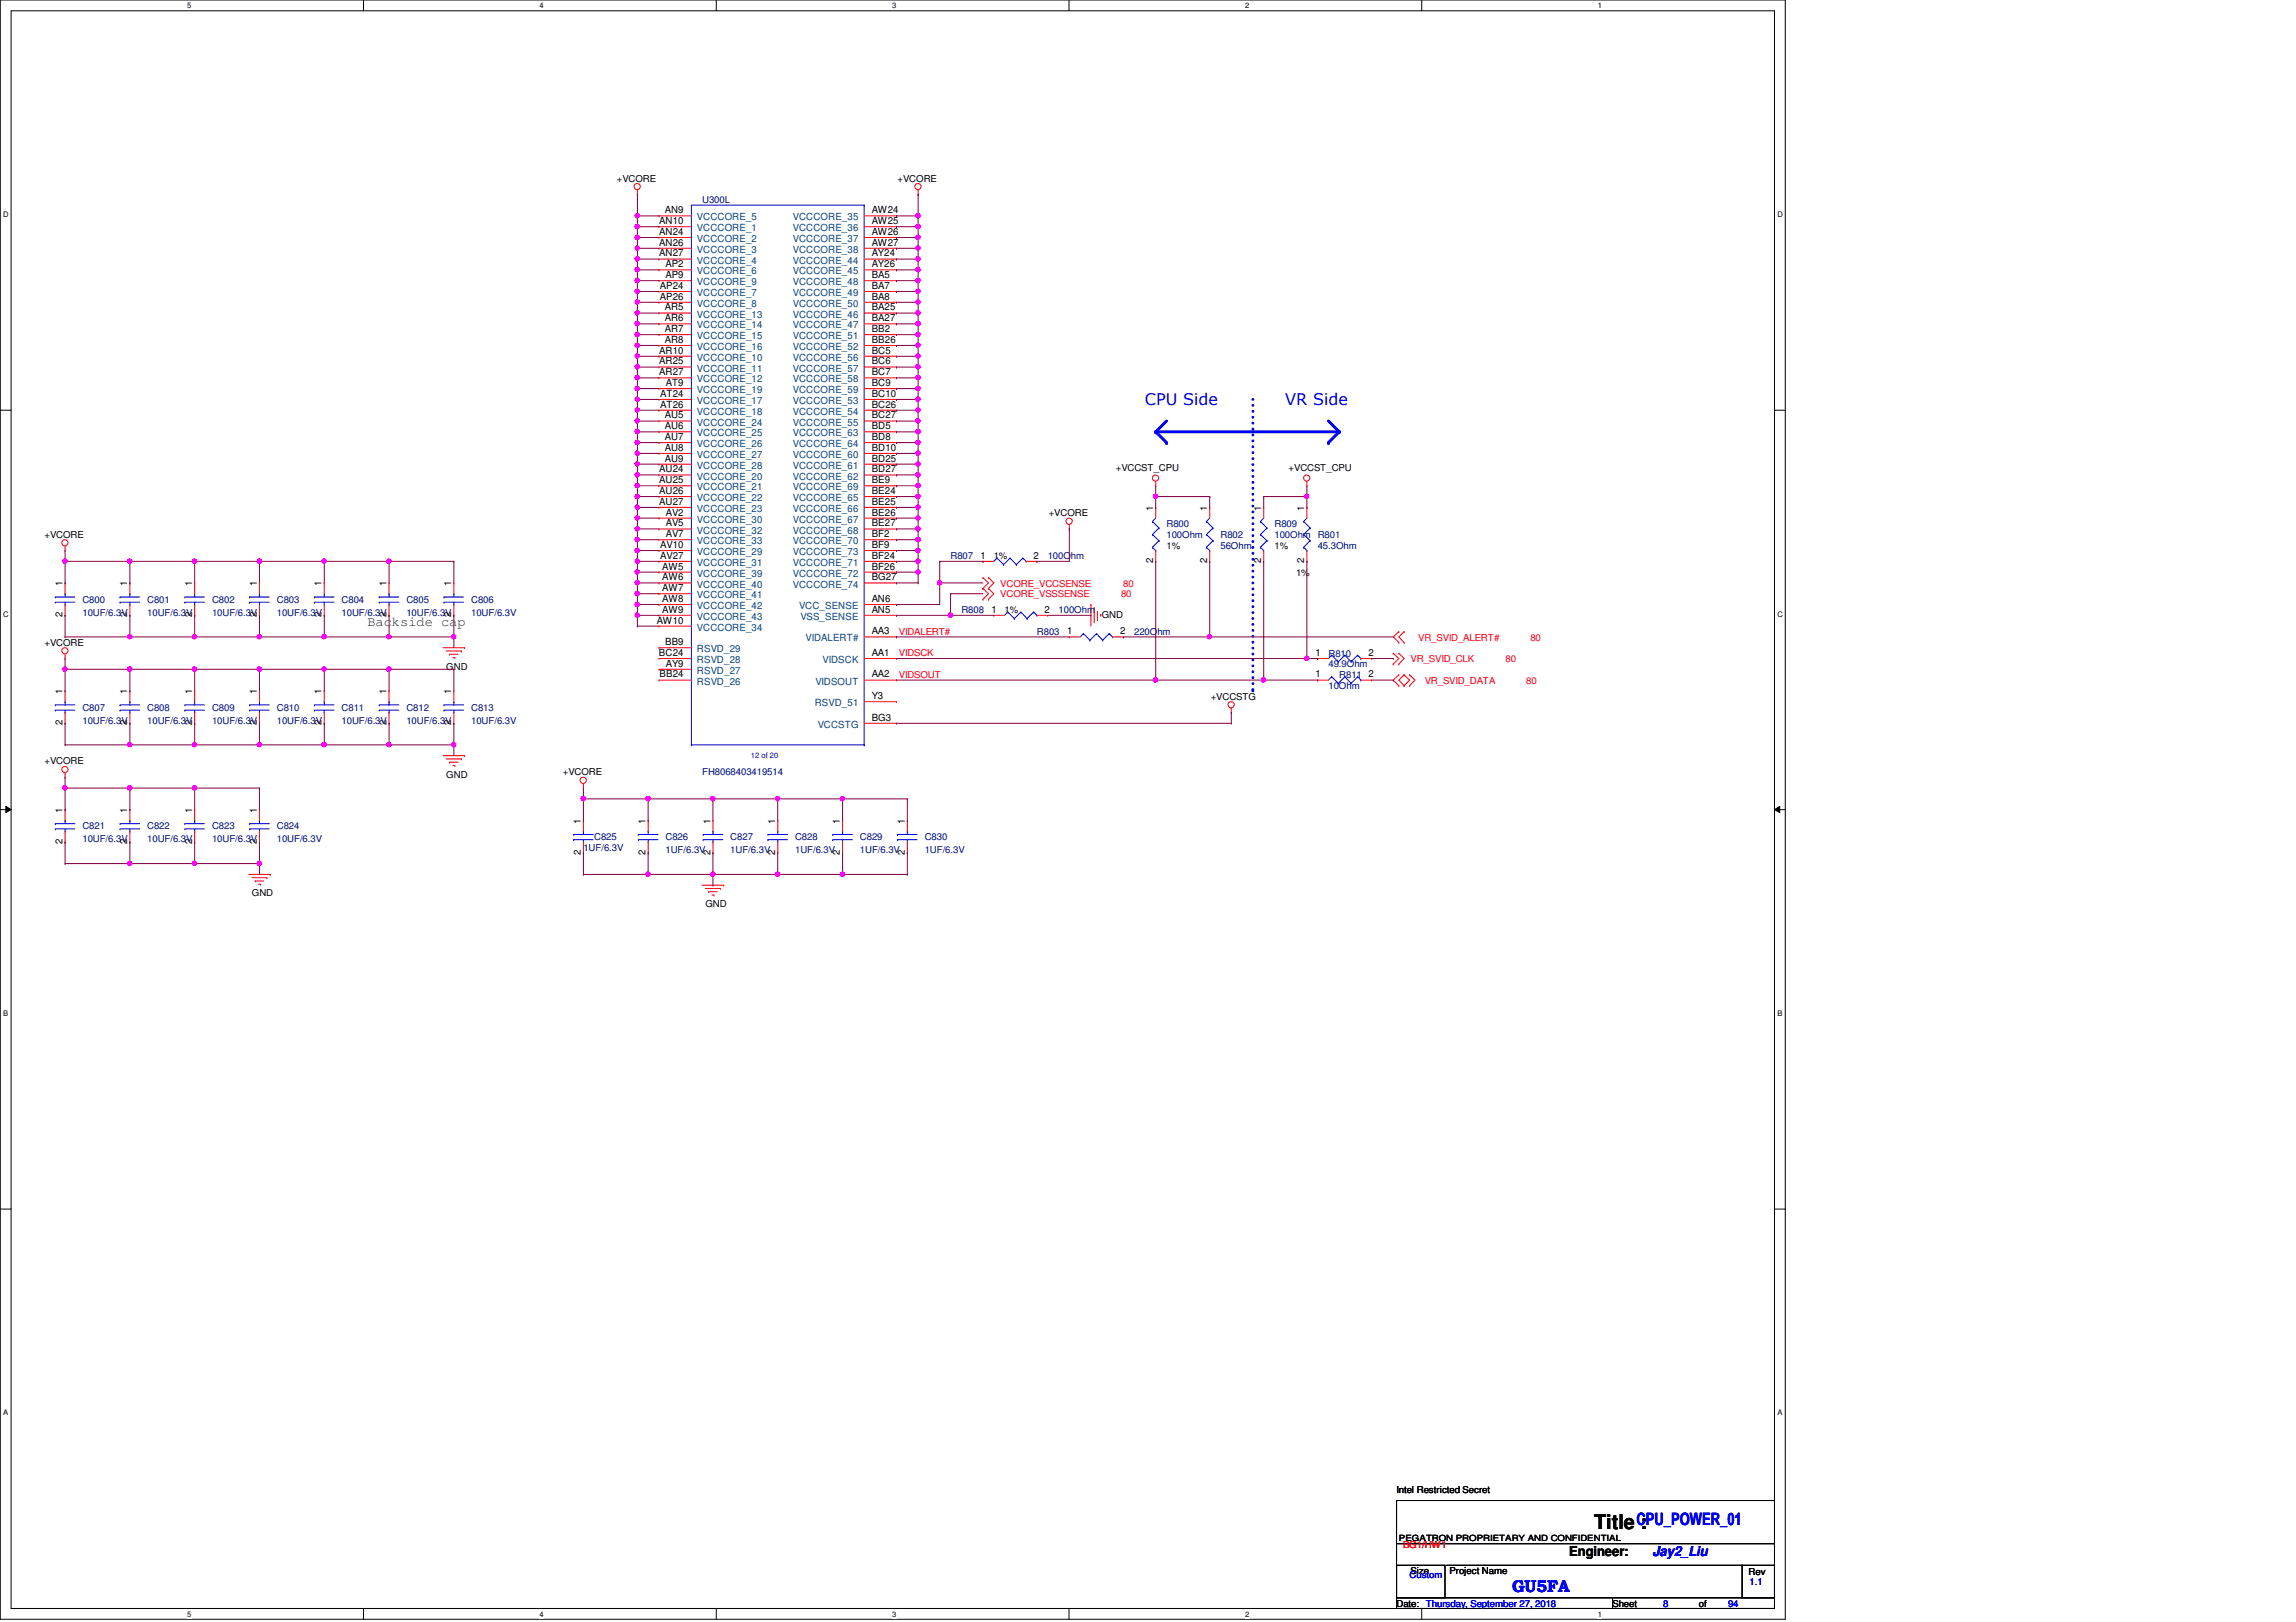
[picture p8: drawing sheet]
<svg xmlns="http://www.w3.org/2000/svg" width="297mm" height="210mm" viewBox="0 0 297 210" stroke-linecap="round" stroke-linejoin="round" font-family="sans-serif">
<defs><g id="words">
<text font-size="2.6" x="206.2" y="197.9">Title :</text>
<g font-size="2.2" fill="#00f">
<text x="211.7" y="197.4">CPU_POWER_01</text>
<text x="195.6" y="206">GU5FA</text>
</g>
<g font-size="2.1" fill="#00f">
<text x="148.1" y="52.4">CPU Side</text>
<text x="166.3" y="52.4">VR Side</text>
</g>
<text font-size="1.8" fill="#008000" x="47.5" y="81">Backside cap</text>
<text font-size="1.8" x="203" y="201.4">Engineer:</text>
<text font-size="1.8" fill="#00f" x="213.8" y="201.4">Jay2_Liu</text>
<g font-size="1.3">
<text x="85.3" y="29">AN10</text>
<text x="86" y="27.6">AN9</text>
<text x="112.8" y="27.6">AW24</text>
<text x="112.8" y="29">AW25</text>
<text x="85.3" y="30.4">AN24</text>
<text x="85.3" y="31.8">AN26</text>
<text x="85.3" y="33.2">AN27</text>
<text x="86.1" y="34.6">AP2</text>
<text x="86.1" y="36">AP9</text>
<text x="112.8" y="30.4">AW26</text>
<text x="112.8" y="31.8">AW27</text>
<text x="112.8" y="33.2">AY24</text>
<text x="112.8" y="34.6">AY26</text>
<text x="112.8" y="36">BA5</text>
<text x="85.4" y="37.4">AP24</text>
<text x="85.4" y="38.8">AP26</text>
<text x="86" y="40.2">AR5</text>
<text x="86" y="41.6">AR6</text>
<text x="112.8" y="40.2">BA25</text>
<text x="112.8" y="41.6">BA27</text>
<text x="112.8" y="37.4">BA7</text>
<text x="112.8" y="38.8">BA8</text>
<text x="85.3" y="45.8">AR10</text>
<text x="85.3" y="47.2">AR25</text>
<text x="86" y="43">AR7</text>
<text x="86" y="44.4">AR8</text>
<text x="112.8" y="43">BB2</text>
<text x="112.8" y="44.4">BB26</text>
<text x="112.8" y="45.8">BC5</text>
<text x="112.8" y="47.2">BC6</text>
<text x="85.3" y="48.6">AR27</text>
<text x="85.4" y="51.4">AT24</text>
<text x="85.4" y="52.7">AT26</text>
<text x="86.1" y="50">AT9</text>
<text x="112.8" y="51.4">BC10</text>
<text x="112.8" y="52.7">BC26</text>
<text x="112.8" y="48.6">BC7</text>
<text x="112.8" y="50">BC9</text>
<text x="86" y="54.1">AU5</text>
<text x="86" y="55.5">AU6</text>
<text x="86" y="56.9">AU7</text>
<text x="86" y="58.3">AU8</text>
<text x="86" y="59.7">AU9</text>
<text x="112.8" y="54.1">BC27</text>
<text x="112.8" y="58.3">BD10</text>
<text x="112.8" y="59.7">BD25</text>
<text x="112.8" y="55.5">BD5</text>
<text x="112.8" y="56.9">BD8</text>
<text x="85.3" y="61.1">AU24</text>
<text x="85.3" y="62.5">AU25</text>
<text x="85.3" y="63.9">AU26</text>
<text x="85.3" y="65.3">AU27</text>
<text x="112.8" y="61.1">BD27</text>
<text x="112.8" y="63.9">BE24</text>
<text x="112.8" y="65.3">BE25</text>
<text x="112.8" y="62.5">BE9</text>
<text x="85.4" y="70.9">AV10</text>
<text x="86.1" y="66.7">AV2</text>
<text x="86.1" y="68.1">AV5</text>
<text x="86.1" y="69.5">AV7</text>
<text x="112.8" y="66.7">BE26</text>
<text x="112.8" y="68.1">BE27</text>
<text x="112.8" y="69.5">BF2</text>
<text x="112.8" y="70.9">BF9</text>
<text x="149.2" y="66.1" transform="rotate(-90 149.2 66.1)">1</text>
<text x="156.2" y="66.1" transform="rotate(-90 156.2 66.1)">1</text>
<text x="163.1" y="66.1" transform="rotate(-90 163.1 66.1)">1</text>
<text x="168.7" y="66.1" transform="rotate(-90 168.7 66.1)">1</text>
<text x="8.1" y="75.9" transform="rotate(-90 8.1 75.9)">1</text>
<text x="16.5" y="75.9" transform="rotate(-90 16.5 75.9)">1</text>
<text x="24.8" y="75.9" transform="rotate(-90 24.8 75.9)">1</text>
<text x="33.2" y="75.9" transform="rotate(-90 33.2 75.9)">1</text>
<text x="41.6" y="75.9" transform="rotate(-90 41.6 75.9)">1</text>
<text x="50" y="75.9" transform="rotate(-90 50 75.9)">1</text>
<text x="58.4" y="75.9" transform="rotate(-90 58.4 75.9)">1</text>
<text x="85.4" y="72.3">AV27</text>
<text x="85.7" y="73.7">AW5</text>
<text x="85.7" y="75.1">AW6</text>
<text x="85.7" y="76.5">AW7</text>
<text x="85.7" y="77.9">AW8</text>
<text x="112.8" y="72.3">BF24</text>
<text x="112.8" y="73.7">BF26</text>
<text x="112.8" y="75.1">BG27</text>
<text x="112.8" y="77.9">AN6</text>
<text x="126.9" y="72.3">1</text>
<text x="133.7" y="72.3">2</text>
<text x="149.2" y="72.9" transform="rotate(-90 149.2 72.9)">2</text>
<text x="156.2" y="72.9" transform="rotate(-90 156.2 72.9)">2</text>
<text x="163.1" y="72.9" transform="rotate(-90 163.1 72.9)">2</text>
<text x="168.7" y="72.9" transform="rotate(-90 168.7 72.9)">2</text>
<text x="8.1" y="79.9" transform="rotate(-90 8.1 79.9)">2</text>
<text x="16.5" y="79.9" transform="rotate(-90 16.5 79.9)">2</text>
<text x="24.8" y="79.9" transform="rotate(-90 24.8 79.9)">2</text>
<text x="33.2" y="79.9" transform="rotate(-90 33.2 79.9)">2</text>
<text x="41.6" y="79.9" transform="rotate(-90 41.6 79.9)">2</text>
<text x="50" y="79.9" transform="rotate(-90 50 79.9)">2</text>
<text x="58.4" y="79.9" transform="rotate(-90 58.4 79.9)">2</text>
<text x="85" y="80.7">AW10</text>
<text x="85.7" y="79.3">AW9</text>
<text x="86.1" y="83.5">BB9</text>
<text x="112.8" y="79.3">AN5</text>
<text x="112.8" y="82.1">AA3</text>
<text x="128.3" y="79.3">1</text>
<text x="135.1" y="79.3">2</text>
<text x="138" y="82.1">1</text>
<text x="144.9" y="82.1">2</text>
<text x="8.1" y="89.8" transform="rotate(-90 8.1 89.8)">1</text>
<text x="16.5" y="89.8" transform="rotate(-90 16.5 89.8)">1</text>
<text x="24.8" y="89.8" transform="rotate(-90 24.8 89.8)">1</text>
<text x="33.2" y="89.8" transform="rotate(-90 33.2 89.8)">1</text>
<text x="41.6" y="89.8" transform="rotate(-90 41.6 89.8)">1</text>
<text x="50" y="89.8" transform="rotate(-90 50 89.8)">1</text>
<text x="58.4" y="89.8" transform="rotate(-90 58.4 89.8)">1</text>
<text x="85.3" y="84.9">BC24</text>
<text x="85.3" y="87.7">BB24</text>
<text x="86.1" y="86.3">AY9</text>
<text x="112.8" y="84.9">AA1</text>
<text x="112.8" y="87.7">AA2</text>
<text x="170.2" y="87.7">1</text>
<text x="170.2" y="84.9">1</text>
<text x="177" y="87.7">2</text>
<text x="177" y="84.9">2</text>
<text x="8.1" y="93.9" transform="rotate(-90 8.1 93.9)">2</text>
<text x="16.5" y="93.9" transform="rotate(-90 16.5 93.9)">2</text>
<text x="24.8" y="93.9" transform="rotate(-90 24.8 93.9)">2</text>
<text x="33.2" y="93.9" transform="rotate(-90 33.2 93.9)">2</text>
<text x="41.6" y="93.9" transform="rotate(-90 41.6 93.9)">2</text>
<text x="50" y="93.9" transform="rotate(-90 50 93.9)">2</text>
<text x="58.4" y="93.9" transform="rotate(-90 58.4 93.9)">2</text>
<text x="112.8" y="93.3">BG3</text>
<text x="112.8" y="90.5">Y3</text>
<text x="8.1" y="105.2" transform="rotate(-90 8.1 105.2)">1</text>
<text x="16.5" y="105.2" transform="rotate(-90 16.5 105.2)">1</text>
<text x="24.8" y="105.2" transform="rotate(-90 24.8 105.2)">1</text>
<text x="33.2" y="105.2" transform="rotate(-90 33.2 105.2)">1</text>
<text x="75.1" y="106.6" transform="rotate(-90 75.1 106.6)">1</text>
<text x="83.5" y="106.6" transform="rotate(-90 83.5 106.6)">1</text>
<text x="91.9" y="106.6" transform="rotate(-90 91.9 106.6)">1</text>
<text x="100.3" y="106.6" transform="rotate(-90 100.3 106.6)">1</text>
<text x="108.7" y="106.6" transform="rotate(-90 108.7 106.6)">1</text>
<text x="117" y="106.6" transform="rotate(-90 117 106.6)">1</text>
<text x="8.1" y="109.2" transform="rotate(-90 8.1 109.2)">2</text>
<text x="16.5" y="109.2" transform="rotate(-90 16.5 109.2)">2</text>
<text x="24.8" y="109.2" transform="rotate(-90 24.8 109.2)">2</text>
<text x="33.2" y="109.2" transform="rotate(-90 33.2 109.2)">2</text>
<text x="75.1" y="110.6" transform="rotate(-90 75.1 110.6)">2</text>
<text x="83.5" y="110.6" transform="rotate(-90 83.5 110.6)">2</text>
<text x="91.9" y="110.6" transform="rotate(-90 91.9 110.6)">2</text>
<text x="100.3" y="110.6" transform="rotate(-90 100.3 110.6)">2</text>
<text x="108.7" y="110.6" transform="rotate(-90 108.7 110.6)">2</text>
<text x="117" y="110.6" transform="rotate(-90 117 110.6)">2</text>
</g>
<g font-size="1.3" fill="#004080">
<text x="90.2" y="29.9">VCCCORE_1</text>
<text x="90.2" y="28.5">VCCCORE_5</text>
<text x="102.6" y="28.5">VCCCORE_35</text>
<text x="102.6" y="29.9">VCCCORE_36</text>
<text x="90.2" y="31.3">VCCCORE_2</text>
<text x="90.2" y="32.7">VCCCORE_3</text>
<text x="90.2" y="34.1">VCCCORE_4</text>
<text x="90.2" y="35.5">VCCCORE_6</text>
<text x="102.6" y="31.3">VCCCORE_37</text>
<text x="102.6" y="32.7">VCCCORE_38</text>
<text x="102.6" y="34.1">VCCCORE_44</text>
<text x="102.6" y="35.5">VCCCORE_45</text>
<text x="90.2" y="38.3">VCCCORE_7</text>
<text x="90.2" y="39.7">VCCCORE_8</text>
<text x="90.2" y="36.9">VCCCORE_9</text>
<text x="90.2" y="41.1">VCCCORE_13</text>
<text x="102.6" y="41.1">VCCCORE_46</text>
<text x="102.6" y="36.9">VCCCORE_48</text>
<text x="102.6" y="38.3">VCCCORE_49</text>
<text x="102.6" y="39.7">VCCCORE_50</text>
<text x="90.2" y="46.7">VCCCORE_10</text>
<text x="90.2" y="42.5">VCCCORE_14</text>
<text x="90.2" y="43.9">VCCCORE_15</text>
<text x="90.2" y="45.3">VCCCORE_16</text>
<text x="102.6" y="42.5">VCCCORE_47</text>
<text x="102.6" y="43.9">VCCCORE_51</text>
<text x="102.6" y="45.3">VCCCORE_52</text>
<text x="102.6" y="46.7">VCCCORE_56</text>
<text x="90.2" y="48.1">VCCCORE_11</text>
<text x="90.2" y="49.5">VCCCORE_12</text>
<text x="90.2" y="52.3">VCCCORE_17</text>
<text x="90.2" y="53.7">VCCCORE_18</text>
<text x="90.2" y="50.9">VCCCORE_19</text>
<text x="102.6" y="52.3">VCCCORE_53</text>
<text x="102.6" y="53.7">VCCCORE_54</text>
<text x="102.6" y="48.1">VCCCORE_57</text>
<text x="102.6" y="49.5">VCCCORE_58</text>
<text x="102.6" y="50.9">VCCCORE_59</text>
<text x="90.2" y="55.1">VCCCORE_24</text>
<text x="90.2" y="56.5">VCCCORE_25</text>
<text x="90.2" y="57.9">VCCCORE_26</text>
<text x="90.2" y="59.3">VCCCORE_27</text>
<text x="102.6" y="55.1">VCCCORE_55</text>
<text x="102.6" y="59.3">VCCCORE_60</text>
<text x="102.6" y="56.5">VCCCORE_63</text>
<text x="102.6" y="57.9">VCCCORE_64</text>
<text x="90.2" y="62.1">VCCCORE_20</text>
<text x="90.2" y="63.5">VCCCORE_21</text>
<text x="90.2" y="64.9">VCCCORE_22</text>
<text x="90.2" y="60.7">VCCCORE_28</text>
<text x="102.6" y="60.7">VCCCORE_61</text>
<text x="102.6" y="62.1">VCCCORE_62</text>
<text x="102.6" y="64.9">VCCCORE_65</text>
<text x="102.6" y="63.5">VCCCORE_69</text>
<text x="90.2" y="66.3">VCCCORE_23</text>
<text x="90.2" y="71.8">VCCCORE_29</text>
<text x="90.2" y="67.6">VCCCORE_30</text>
<text x="90.2" y="69">VCCCORE_32</text>
<text x="90.2" y="70.4">VCCCORE_33</text>
<text x="102.6" y="66.3">VCCCORE_66</text>
<text x="102.6" y="67.6">VCCCORE_67</text>
<text x="102.6" y="69">VCCCORE_68</text>
<text x="102.6" y="70.4">VCCCORE_70</text>
<text x="102.6" y="71.8">VCCCORE_73</text>
<text x="90.2" y="73.2">VCCCORE_31</text>
<text x="90.2" y="74.6">VCCCORE_39</text>
<text x="90.2" y="76">VCCCORE_40</text>
<text x="90.2" y="77.4">VCCCORE_41</text>
<text x="102.6" y="73.2">VCCCORE_71</text>
<text x="102.6" y="74.6">VCCCORE_72</text>
<text x="102.6" y="76">VCCCORE_74</text>
<text x="90.2" y="81.6">VCCCORE_34</text>
<text x="90.2" y="78.8">VCCCORE_42</text>
<text x="90.2" y="80.2">VCCCORE_43</text>
<text x="103.4" y="78.8">VCC_SENSE</text>
<text x="103.5" y="80.2">VSS_SENSE</text>
<text x="104.2" y="83">VIDALERT#</text>
<text x="90.2" y="85.8">RSVD_28</text>
<text x="90.2" y="84.4">RSVD_29</text>
<text x="90.2" y="88.6">RSVD_26</text>
<text x="90.2" y="87.2">RSVD_27</text>
<text x="105.5" y="88.6">VIDSOUT</text>
<text x="106.4" y="85.8">VIDSCK</text>
<text x="105.4" y="91.4">RSVD_51</text>
<text x="105.8" y="94.2">VCCSTG</text>
</g>
<g font-size="1.2">
<text x="79.8" y="23.5">+VCORE</text>
<text x="116.1" y="23.5">+VCORE</text>
<text x="144.4" y="60.9">+VCCST_CPU</text>
<text x="166.7" y="60.9">+VCCST_CPU</text>
<text x="5.8" y="69.6">+VCORE</text>
<text x="135.7" y="66.8">+VCORE</text>
<text x="150.9" y="71">1%</text>
<text x="164.9" y="71">1%</text>
<text x="128.6" y="72.4">1%</text>
<text x="167.7" y="74.5">1%</text>
<text x="5.8" y="83.6">+VCORE</text>
<text x="130" y="79.4">1%</text>
<text x="142.5" y="79.9">GND</text>
<text x="57.7" y="86.7">GND</text>
<text x="156.6" y="90.6">+VCCSTG</text>
<text x="5.8" y="98.9">+VCORE</text>
<text x="57.7" y="100.6">GND</text>
<text x="72.8" y="100.3">+VCORE</text>
<text x="32.6" y="116">GND</text>
<text x="91.3" y="117.4">GND</text>
<text x="180.7" y="193.3">Intel Restricted Secret</text>
<text x="182.5" y="203.7">Size</text>
<text x="187.5" y="203.7">Project Name</text>
<text x="226.2" y="203.8">Rev</text>
<text x="180.7" y="207.9">Date: Thursday, September 27, 2018</text>
<text x="208.6" y="207.9">Sheet</text>
<text x="219.8" y="207.9">of</text>
</g>
<g font-size="1.2" fill="#000080">
<text x="90.8" y="26.3">U300L</text>
<text x="150.9" y="68.2">R800</text>
<text x="150.9" y="69.6">100Ohm</text>
<text x="157.9" y="69.6">R802</text>
<text x="157.9" y="71">56Ohm</text>
<text x="164.9" y="68.2">R809</text>
<text x="164.9" y="69.6">100Ohm</text>
<text x="170.5" y="69.6">R801</text>
<text x="170.5" y="71">45.3Ohm</text>
<text x="10.7" y="78">C800</text>
<text x="19" y="78">C801</text>
<text x="27.4" y="78">C802</text>
<text x="35.8" y="78">C803</text>
<text x="44.2" y="78">C804</text>
<text x="52.6" y="78">C805</text>
<text x="61" y="78">C806</text>
<text x="123" y="72.4">R807</text>
<text x="135.5" y="72.4">100Ohm</text>
<text x="10.7" y="79.7">10UF/6.3V</text>
<text x="19" y="79.7">10UF/6.3V</text>
<text x="27.4" y="79.7">10UF/6.3V</text>
<text x="35.8" y="79.7">10UF/6.3V</text>
<text x="44.2" y="79.7">10UF/6.3V</text>
<text x="52.6" y="79.7">10UF/6.3V</text>
<text x="61" y="79.7">10UF/6.3V</text>
<text x="124.4" y="79.4">R808</text>
<text x="134.2" y="82.2">R803</text>
<text x="136.9" y="79.4">100Ohm</text>
<text x="146.7" y="82.2">220Ohm</text>
<text x="171.9" y="89.2">10Ohm</text>
<text x="171.9" y="85">R810</text>
<text x="171.9" y="86.4">49.9Ohm</text>
<text x="173.3" y="87.8">R811</text>
<text x="10.7" y="91.9">C807</text>
<text x="10.7" y="93.6">10UF/6.3V</text>
<text x="19" y="91.9">C808</text>
<text x="19" y="93.6">10UF/6.3V</text>
<text x="27.4" y="91.9">C809</text>
<text x="27.4" y="93.6">10UF/6.3V</text>
<text x="35.8" y="91.9">C810</text>
<text x="35.8" y="93.6">10UF/6.3V</text>
<text x="44.2" y="91.9">C811</text>
<text x="44.2" y="93.6">10UF/6.3V</text>
<text x="52.6" y="91.9">C812</text>
<text x="52.6" y="93.6">10UF/6.3V</text>
<text x="61" y="91.9">C813</text>
<text x="61" y="93.6">10UF/6.3V</text>
<text x="90.8" y="100.3">FH8068403419514</text>
<text x="10.7" y="107.3">C821</text>
<text x="19" y="107.3">C822</text>
<text x="27.4" y="107.3">C823</text>
<text x="35.8" y="107.3">C824</text>
<text x="10.7" y="109">10UF/6.3V</text>
<text x="19" y="109">10UF/6.3V</text>
<text x="27.4" y="109">10UF/6.3V</text>
<text x="35.8" y="109">10UF/6.3V</text>
<text x="75.5" y="110.1">1UF/6.3V</text>
<text x="76.9" y="108.7">C825</text>
<text x="86.1" y="108.7">C826</text>
<text x="86.1" y="110.4">1UF/6.3V</text>
<text x="94.5" y="108.7">C827</text>
<text x="94.5" y="110.4">1UF/6.3V</text>
<text x="102.9" y="108.7">C828</text>
<text x="102.9" y="110.4">1UF/6.3V</text>
<text x="111.2" y="108.7">C829</text>
<text x="111.2" y="110.4">1UF/6.3V</text>
<text x="119.6" y="108.7">C830</text>
<text x="119.6" y="110.4">1UF/6.3V</text>
</g>
<g font-size="1.2" fill="#f00">
<text x="129.4" y="75.9">VCORE_VCCSENSE</text>
<text x="129.4" y="77.3">VCORE_VSSSENSE</text>
<text x="145" y="77.3">80</text>
<text x="145.3" y="75.9">80</text>
<text x="116.3" y="82.1">VIDALERT#</text>
<text x="183.5" y="83">VR_SVID_ALERT#</text>
<text x="198" y="83">80</text>
<text x="116.3" y="84.9">VIDSCK</text>
<text x="116.3" y="87.7">VIDSOUT</text>
<text x="182.5" y="85.7">VR_SVID_CLK</text>
<text x="184.3" y="88.5">VR_SVID_DATA</text>
<text x="194.8" y="85.7">80</text>
<text x="197.4" y="88.5">80</text>
<text x="181.5" y="200.4">BG1/HW1</text>
</g>
<g font-size="1.2" fill="#00f">
<text x="182.4" y="204.3">Custom</text>
<text x="215.2" y="207.9">8</text>
<text x="223.6" y="207.9">94</text>
<text x="226.4" y="205.1">1.1</text>
</g>
<text font-size="1.1" x="181" y="199.4">PEGATRON PROPRIETARY AND CONFIDENTIAL</text>
<g font-size="1">
<text x="24.2" y="1.1">5</text>
<text x="69.8" y="1.1">4</text>
<text x="115.4" y="1.1">3</text>
<text x="161.1" y="1.1">2</text>
<text x="206.7" y="1.1">1</text>
<text x=".4" y="28.1">D</text>
<text x="230" y="28.1">D</text>
<text x=".4" y="79.8">C</text>
<text x="230" y="79.8">C</text>
<text x=".4" y="131.5">B</text>
<text x="230" y="131.5">B</text>
<text x=".4" y="183.2">A</text>
<text x="230" y="183.2">A</text>
<text x="24.2" y="209.2">5</text>
<text x="69.8" y="209.2">4</text>
<text x="115.4" y="209.2">3</text>
<text x="161.1" y="209.2">2</text>
<text x="206.7" y="209.2">1</text>
</g>
<text font-size="1" fill="#00f" x="97.2" y="98.1">12 of 20</text>
</g></defs>
<path d="M0 0h231v209.5h-231zM1.4 1.4h228.2v206.8h-228.2z" fill="none" stroke="#000" stroke-width=".13"/>
<g fill="#fff">
<path d="M24.2 .2h.6v1.1h-.6z"/>
<path d="M24.2 208.3h.6v1.1h-.6z"/>
</g>
<path d="M47 0v1.4M47 208.2v1.3" fill="none" stroke="#000" stroke-width=".13"/>
<g fill="#fff">
<path d="M69.8 .2h.6v1.1h-.6z"/>
<path d="M69.8 208.3h.6v1.1h-.6z"/>
</g>
<path d="M92.7 0v1.4M92.7 208.2v1.3" fill="none" stroke="#000" stroke-width=".13"/>
<g fill="#fff">
<path d="M115.4 .2h.6v1.1h-.6z"/>
<path d="M115.4 208.3h.6v1.1h-.6z"/>
</g>
<path d="M138.3 0v1.4M138.3 208.2v1.3" fill="none" stroke="#000" stroke-width=".13"/>
<g fill="#fff">
<path d="M161.1 .2h.5v1.1h-.5z"/>
<path d="M161.1 208.3h.5v1.1h-.5z"/>
</g>
<path d="M183.9 0v1.4M183.9 208.2v1.3" fill="none" stroke="#000" stroke-width=".13"/>
<g fill="#fff">
<path d="M206.7 .2h.6v1.1h-.6z"/>
<path d="M206.7 208.3h.6v1.1h-.6z"/>
<path d="M.4 27.2h.7v1.1h-.7z"/>
<path d="M230 27.2h.7v1.1h-.7z"/>
<path d="M.4 78.9h.7v1.1h-.7z"/>
<path d="M230 78.9h.7v1.1h-.7z"/>
</g>
<path d="M0 53.1h1.4M229.6 53.1h1.4" fill="none" stroke="#000" stroke-width=".13"/>
<g fill="#fff">
<path d="M.4 130.6h.7v1.1h-.7z"/>
<path d="M230 130.6h.6v1.1h-.6z"/>
</g>
<path d="M0 104.8h1.4M.8 104.4l.6 .4-.6 .4zM229.6 104.8l.6-.4v.8zM229.6 104.8h1.4" fill="none" stroke="#000" stroke-width=".13"/>
<path d="M.8 104.4l.6 .4-.6 .4zM229.6 104.8l.6-.4v.8z" fill="#000"/>
<g fill="#fff">
<path d="M.4 182.3h.7v1.1h-.7z"/>
<path d="M230 182.3h.6v1.1h-.6z"/>
</g>
<path d="M0 156.5h1.4M229.6 156.5h1.4" fill="none" stroke="#000" stroke-width=".13"/>
<path d="M162.1 51.7v37.7" fill="none" stroke="#00f" stroke-width=".38" stroke-dasharray="0 .8"/>
<circle cx="162.1" cy="89.4" r=".19" fill="#00f" stroke-dasharray="0 .8"/>
<path d="M149.5 55.9h23.8" fill="none" stroke="#00f" stroke-width=".38"/>
<circle cx="149.5" cy="55.9" r=".19" fill="#00f"/>
<path d="M171.9 54.5l1.4 1.4" fill="none" stroke="#00f" stroke-width=".38"/>
<circle cx="173.3" cy="55.9" r=".19" fill="#00f"/>
<path d="M149.5 55.9l1.4 1.4" fill="none" stroke="#00f" stroke-width=".38"/>
<circle cx="150.9" cy="57.3" r=".19" fill="#00f"/>
<path d="M173.3 55.9l-1.4 1.4" fill="none" stroke="#00f" stroke-width=".38"/>
<circle cx="171.9" cy="57.3" r=".19" fill="#00f"/>
<path d="M150.9 54.5l-1.4 1.4" fill="none" stroke="#00f" stroke-width=".38"/>
<circle cx="149.5" cy="55.9" r=".19" fill="#00f"/>
<g fill="none" stroke="#f00" stroke-width=".13">
<path d="M82.5 25.1h.1M82.5 24.6v.5M85.3 29.3h.1M85.3 30.7h.1M85.3 32.1h.1M85.3 33.5h.1M85.3 27.9h.1M85.3 34.9h.1M85.3 37.7h.1M85.3 39.1h.1M85.3 36.3h.1M85.3 29.3h4.1"/>
<path d="M85.3 30.7h4.1M85.3 32.1h4.1M85.3 33.5h4.1M85.3 27.9h4.1M85.3 34.9h4.1M85.3 37.7h4.1M85.3 39.1h4.1M85.3 36.3h4.1M111.8 29.3h4.2M111.8 30.7h4.2M111.8 32.1h4.2M111.8 33.5h4.2"/>
<path d="M111.8 27.9h4.2M111.8 34.9h4.2M111.8 37.7h4.2M111.8 39.1h4.2M111.8 36.3h4.2M116 27.9h.1M116 29.3h.1M116 30.7h.1M116 32.1h.1M116 33.5h.1M116 34.9h.1M116 36.3h.1"/>
<path d="M116 37.7h.1M116 39.1h.1M118.8 25.1h.1M118.8 24.6v.5M85.3 46.1h.1M85.3 47.5h.1M85.3 48.9h.1M85.3 40.5h.1M85.3 41.9h.1M85.3 43.3h.1M85.3 44.7h.1M85.3 51.7h.1"/>
<path d="M85.3 53.1h.1M85.3 50.3h.1M85.3 54.5h.1M85.3 55.9h.1M85.3 57.3h.1M85.3 58.7h.1M85.3 46.1h4.1M85.3 47.5h4.1M85.3 48.9h4.1M85.3 40.5h4.1M85.3 41.9h4.1M85.3 43.3h4.1"/>
<path d="M85.3 44.7h4.1M85.3 51.7h4.1M85.3 53.1h4.1M85.3 50.3h4.1M85.3 54.5h4.1M85.3 55.9h4.1M85.3 57.3h4.1M85.3 58.7h4.1M111.8 46.1h4.2M111.8 47.5h4.2M111.8 48.9h4.2M111.8 40.5h4.2"/>
<path d="M111.8 41.9h4.2M111.8 43.3h4.2M111.8 44.7h4.2M111.8 51.7h4.2M111.8 53.1h4.2M111.8 50.3h4.2M111.8 54.5h4.2M111.8 55.9h4.2M111.8 57.3h4.2M111.8 58.7h4.2M116 40.5h.1M116 41.9h.1"/>
<path d="M116 43.3h.1M116 44.7h.1M116 51.7h.1M116 53.1h.1M116 54.5h.1M116 46.1h.1M116 47.5h.1M116 48.9h.1M116 50.3h.1M116 58.7h.1M116 55.9h.1M116 57.3h.1"/>
<path d="M8.4 71.2h.1M8.4 75.4h.1M8.4 79.6h.1M8.4 70.7v.5M8.4 75.4v1.4M8.4 78.2v1.4M16.8 75.4h.1M16.8 79.6h.1M16.8 75.4v1.4M16.8 78.2v1.4M25.2 75.4h.1M25.2 79.6h.1"/>
<path d="M25.2 75.4v1.4M25.2 78.2v1.4M33.6 75.4h.1M33.6 79.6h.1M33.6 75.4v1.4M33.6 78.2v1.4M41.9 75.4h.1M41.9 79.6h.1M41.9 75.4v1.4M41.9 78.2v1.4M50.3 75.4h.1M50.3 79.6h.1"/>
<path d="M50.3 75.4v1.4M50.3 78.2v1.4M58.7 75.4h.1M58.7 79.6h.1M58.7 75.4v1.4M58.7 78.2v1.4M85.3 61.5h.1M85.3 62.9h.1M85.3 64.3h.1M85.3 65.7h.1M85.3 60.1h.1M85.3 71.2h.1"/>
<path d="M85.3 67.1h.1M85.3 72.6h.1M85.3 68.5h.1M85.3 69.8h.1M85.3 74h.1M85.3 75.4h.1M85.3 76.8h.1M85.3 78.2h.1M85.3 79.6h.1M85.3 61.5h4.1M85.3 62.9h4.1M85.3 64.3h4.1"/>
<path d="M85.3 65.7h4.1M85.3 60.1h4.1M85.3 71.2h4.1M85.3 67.1h4.1M85.3 72.6h4.1M85.3 68.5h4.1M85.3 69.8h4.1M85.3 74h4.1M85.3 75.4h4.1M85.3 76.8h4.1M85.3 78.2h4.1M85.3 79.6h4.1"/>
<path d="M111.8 61.5h4.2M111.8 62.9h4.2M111.8 64.3h4.2M111.8 65.7h4.2M111.8 60.1h4.2M111.8 71.2h4.2M111.8 67.1h4.2M111.8 72.6h4.2M111.8 68.5h4.2M111.8 69.8h4.2M111.8 74h4.2M111.8 75.4h4.2"/>
<path d="M111.8 78.2h4.2M111.8 79.6h4.2M116 60.1h.1M116 61.5h.1M116 64.3h.1M116 65.7h.1M116 67.1h.1M116 68.5h.1M116 62.9h.1M116 69.8h.1M116 72.6h.1M116 74h.1"/>
<path d="M116 71.2h.1M116 75.4h.1M116 78.2h.1M116 79.6h.1M127.2 74.8h.1M127.2 76.2h.1M127.2 77.6h.1M127.2 72.6h.1M127.2 74.8l.7 .6-.7 .8M127.2 76.2l.7 .6-.7 .8M127.2 72.6h1.4M127.9 74.8h.1"/>
<path d="M127.9 76.2h.1M127.9 77.6h.1M127.9 74.8l.7 .6-.7 .8M127.9 76.2l.7 .6-.7 .8M128.6 79.6h.1M128.6 79.6h1.4M132.8 72.6h1.4M134.2 72.6h.1M134.2 79.6h1.3M135.5 79.6h.1M138.3 68.5h.1M138.3 67.9v.6"/>
<path d="M141.1 78.2h.1M141.1 78.2v2.8M141.6 78.7h.1M141.6 78.7v1.9M142 79.1v1.1M142.4 79.5h.1M142.4 79.5v.3M149.5 62.9h.1M149.5 65.7h.1M149.5 72.6h.1M149.5 62.3v.6M149.5 65.7v1.4"/>
<path d="M149.5 71.2v1.4M156.5 65.7h.1M156.5 72.6h.1M156.5 65.7v1.4M156.5 71.2v1.4M163.5 65.7h.1M163.5 72.6h.1M163.5 65.7v1.4M163.5 71.2v1.4M169.1 62.9h.1M169.1 65.7h.1M169.1 72.6h.1"/>
<path d="M169.1 62.3v.6M169.1 65.7v1.4M169.1 71.2v1.4M8.4 85.2h.1M8.4 89.4h.1M8.4 93.6h.1M8.4 84.7v.5M8.4 89.4v1.4M8.4 92.2v1.4M16.8 89.4h.1M16.8 93.6h.1M16.8 89.4v1.4"/>
<path d="M16.8 92.2v1.4M25.2 89.4h.1M25.2 93.6h.1M25.2 89.4v1.4M25.2 92.2v1.4M33.6 89.4h.1M33.6 93.6h.1M33.6 89.4v1.4M33.6 92.2v1.4M41.9 89.4h.1M41.9 93.6h.1M41.9 89.4v1.4"/>
<path d="M41.9 92.2v1.4M50.3 89.4h.1M50.3 93.6h.1M50.3 89.4v1.4M50.3 92.2v1.4M57.3 83.8h2.8M57.3 97.8h2.8M57.7 84.2h2M57.7 98.2h2M58.2 84.7h.1M58.2 98.6h.1M58.2 84.7h1.1"/>
<path d="M58.2 98.6h1.1M58.6 85.1h.2M58.6 99.1h.2M58.7 89.4h.1M58.7 93.6h.1M58.7 89.4v1.4M58.7 92.2v1.4M58.8 85.1h.1M58.8 99.1h.1M59.7 84.2h.1M59.7 98.2h.1M60.1 83.8h.1"/>
<path d="M60.1 97.8h.1M85.3 81h.1M85.3 85.2h.1M85.3 83.8h.1M85.3 88h.1M85.3 86.6h.1M85.3 83.8h4.1M85.3 88h4.1M85.3 85.2h4.1M85.3 81h4.1M85.3 86.6h4.1M111.8 88h4.2"/>
<path d="M111.8 85.2h4.2M111.8 93.6h4.2M111.8 90.8h4.2M111.8 82.4h4.2M116 85.2h.1M116 88h.1M116 93.6h.1M116 90.8h.1M116 82.4h.1M138.3 82.4h.1M138.3 82.4h1.4M142 80.2h.1"/>
<path d="M143.9 82.4h1.4M145.3 82.4h.1M159.3 92.2h.1M159.3 91.7v.5M170.5 88h.1M170.5 85.2h.1M170.5 88h1.4M170.5 85.2h1.4M176.1 88h1.4M176.1 85.2h1.4M177.5 88h.1M177.5 85.2h.1"/>
<path d="M180.3 84.5h.1M180.3 85.9h.1M180.3 84.5l.7 .7-.7 .7M181 81.7h.1M181 83.1h.1M181 87.3h.1M181 88.7h.1M181 84.5h.1M181 85.9h.1M181 81.7l-.7 .7 .7 .7M181 87.3l-.7 .7 .7 .7M181 84.5l.6 .7-.6 .7"/>
<path d="M181.6 83.1h.1M181.6 81.7h.1M181.6 87.3h.1M181.6 88.7h.1M181.6 81.7l-.6 .7 .6 .7M181.6 87.3l-.6 .7 .6 .7M181.6 87.3l.8 .7-.8 .7M182.4 88.7h.1M182.4 87.3h.1M182.4 87.3l.6 .7-.6 .7M8.4 100.6h.1M8.4 104.8h.1"/>
<path d="M8.4 109h.1M8.4 100v.6M8.4 104.8v1.4M8.4 107.6v1.4M16.8 104.8h.1M16.8 109h.1M16.8 104.8v1.4M16.8 107.6v1.4M25.2 104.8h.1M25.2 109h.1M25.2 104.8v1.4M25.2 107.6v1.4"/>
<path d="M32.2 113.2h2.8M32.6 113.6h1.9M33 114h.1M33 114h1.1M33.4 114.4h.3M33.6 104.8h.1M33.6 109h.1M33.6 104.8v1.4M33.6 107.6v1.4M33.7 114.4h.1M34.5 113.6h.1M35 113.2h.1"/>
<path d="M75.5 102h.1M75.5 106.2h.1M75.5 110.4h.1M75.5 101.4v.6M75.5 106.2v1.4M75.5 109v1.4M83.9 106.2h.1M83.9 110.4h.1M83.9 106.2v1.4M83.9 109v1.4M90.8 114.6h2.8M91.3 115h1.9"/>
<path d="M91.7 115.4h.1M91.7 115.4h1.1M92.1 115.8h.3M92.2 106.2h.1M92.2 110.4h.1M92.2 106.2v1.4M92.2 109v1.4M92.4 115.8h.1M93.2 115h.1M93.6 114.6h.1M100.6 106.2h.1M100.6 110.4h.1"/>
<path d="M100.6 106.2v1.4M100.6 109v1.4M109 106.2h.1M109 110.4h.1M109 106.2v1.4M109 109v1.4M117.4 106.2h.1M117.4 110.4h.1M117.4 106.2v1.4M117.4 109v1.4"/>
<circle cx="82.4" cy="24.1" r=".4"/>
<circle cx="118.8" cy="24.1" r=".4"/>
<circle cx="8.4" cy="70.2" r=".4"/>
<circle cx="138.3" cy="67.5" r=".4"/>
<circle cx="149.5" cy="61.9" r=".4"/>
<circle cx="169.1" cy="61.9" r=".4"/>
<circle cx="8.4" cy="84.2" r=".4"/>
<circle cx="8.4" cy="99.6" r=".4"/>
<circle cx="159.3" cy="91.2" r=".4"/>
<circle cx="75.5" cy="101" r=".4"/>
</g>
<path d="M180.7 194.2h48.9v12.6h-48.9zM180.7 199.8h48.9M229.6 199.8h.1M180.7 202.6h6.2v4.2h-6.2zM180.7 206.8h27.9v1.4h-27.9zM187.1 202.6h38.3M208.6 206.8h21v1.4h-21zM225.4 202.6h4.2v4.2h-4.2zM225.4 202.6h.1" fill="none" stroke="#000" stroke-width=".13"/>
<g fill="none" stroke="#00f" stroke-width=".13">
<path d="M111.8 26.5h.1M111.8 26.5h-22.4v69.9M111.8 26.5v69.9M7.2 77.3h.1M7.2 77.9h.1M7.2 77.3h2.5M7.2 77.9h2.5M8.4 76.8h.1M8.4 78.2h.1M8.4 76.8v.5M8.4 77.9v.3M15.5 77.3h.1"/>
<path d="M15.5 77.9h.1M15.5 77.3h2.6M15.5 77.9h2.6M16.8 76.8h.1M16.8 78.2h.1M16.8 76.8v.5M16.8 77.9v.3M23.9 77.3h.1M23.9 77.9h.1M23.9 77.3h2.6M23.9 77.9h2.6M25.2 76.8h.1"/>
<path d="M25.2 78.2h.1M25.2 76.8v.5M25.2 77.9v.3M32.3 77.3h.1M32.3 77.9h.1M32.3 77.3h2.5M32.3 77.9h2.5M33.6 76.8h.1M33.6 78.2h.1M33.6 76.8v.5M33.6 77.9v.3M40.7 77.3h.1"/>
<path d="M40.7 77.9h.1M40.7 77.3h2.5M40.7 77.9h2.5M41.9 76.8h.1M41.9 78.2h.1M41.9 76.8v.5M41.9 77.9v.3M49.1 77.3h.1M49.1 77.9h.1M49.1 77.3h2.5M49.1 77.9h2.5M50.3 76.8h.1"/>
<path d="M50.3 78.2h.1M50.3 76.8v.5M50.3 77.9v.3M57.4 77.3h.1M57.4 77.9h.1M57.4 77.3h2.6M57.4 77.9h2.6M58.7 76.8h.1M58.7 78.2h.1M58.7 76.8v.5M58.7 77.9v.3M129 72.2h.1"/>
<path d="M129 72.2l.8 .9M129 72.2l-.4 .4M129.8 73.1h.1M130.4 79.2h.1M130.4 79.2l.8 .9M130.4 79.2l-.4 .4M130.7 72.2h.1M130.7 72.2l.8 .9M130.7 72.2l-.9 .9M131.5 73.1h.1M132.1 79.2h.1M132.1 79.2l.8 .9"/>
<path d="M132.1 79.2l-.9 .9M132.3 72.2h.1M132.3 72.2l.5 .4M132.3 72.2l-.8 .9M132.8 72.6h.1M133.7 79.2h.1M133.7 79.2l.5 .4M133.7 79.2l-.8 .9M134.2 79.6h.1M149.1 70.8h.1M149.1 67.5h.1M149.1 69.2h.1"/>
<path d="M149.1 70.8l.4 .4M149.1 69.2l.8 .8M149.1 67.5l.8 .8M149.5 71.2h.1M149.5 67.1l-.4 .4M149.9 70h.1M149.9 68.3h.1M149.9 70l-.8 .8M149.9 68.3l-.8 .9M156.1 70.8h.1M156.1 67.5h.1M156.1 69.2h.1"/>
<path d="M156.1 70.8l.4 .4M156.1 69.2l.8 .8M156.1 67.5l.8 .8M156.5 71.2h.1M156.5 67.1l-.4 .4M156.9 70h.1M156.9 68.3h.1M156.9 70l-.8 .8M156.9 68.3l-.8 .9M163.1 70.8h.1M163.1 67.5h.1M163.1 69.2h.1"/>
<path d="M163.1 70.8l.4 .4M163.1 69.2l.8 .8M163.1 67.5l.8 .8M163.5 71.2h.1M163.5 67.1l-.4 .4M163.9 70h.1M163.9 68.3h.1M163.9 70l-.8 .8M163.9 68.3l-.8 .9M168.7 70.8h.1M168.7 67.5h.1M168.7 69.2h.1"/>
<path d="M168.7 70.8l.4 .4M168.7 69.2l.8 .8M168.7 67.5l.8 .8M169.1 71.2h.1M169.1 67.1l-.4 .4M169.5 70h.1M169.5 68.3h.1M169.5 70l-.8 .8M169.5 68.3l-.8 .9M7.2 91.2h.1M7.2 91.9h.1M7.2 91.2h2.5"/>
<path d="M7.2 91.9h2.5M8.4 90.8h.1M8.4 92.2h.1M8.4 90.8v.4M8.4 91.9v.3M15.5 91.2h.1M15.5 91.9h.1M15.5 91.2h2.6M15.5 91.9h2.6M16.8 90.8h.1M16.8 92.2h.1M16.8 90.8v.4"/>
<path d="M16.8 91.9v.3M23.9 91.2h.1M23.9 91.9h.1M23.9 91.2h2.6M23.9 91.9h2.6M25.2 90.8h.1M25.2 92.2h.1M25.2 90.8v.4M25.2 91.9v.3M32.3 91.2h.1M32.3 91.9h.1M32.3 91.2h2.5"/>
<path d="M32.3 91.9h2.5M33.6 90.8h.1M33.6 92.2h.1M33.6 90.8v.4M33.6 91.9v.3M40.7 91.2h.1M40.7 91.9h.1M40.7 91.2h2.5M40.7 91.9h2.5M41.9 90.8h.1M41.9 92.2h.1M41.9 90.8v.4"/>
<path d="M41.9 91.9v.3M49.1 91.2h.1M49.1 91.9h.1M49.1 91.2h2.5M49.1 91.9h2.5M50.3 90.8h.1M50.3 92.2h.1M50.3 90.8v.4M50.3 91.9v.3M57.4 91.2h.1M57.4 91.9h.1M57.4 91.2h2.6"/>
<path d="M57.4 91.9h2.6M58.7 90.8h.1M58.7 92.2h.1M58.7 90.8v.4M58.7 91.9v.3M89.4 96.4h.1M89.4 96.4h22.4M111.8 96.4h.1M131.2 80.1h.1M132.9 80.1h.1M140.2 82h.1M140.2 82l.8 .8"/>
<path d="M140.2 82l-.5 .4M141 82.8h.1M141.9 82h.1M141.9 82l.8 .8M141.9 82l-.9 .8M142.7 82.8h.1M143.5 82h.1M143.5 82l.4 .4M143.5 82l-.8 .8M143.9 82.4h.1M172.3 87.6h.1M172.3 84.8h.1"/>
<path d="M172.3 87.6l.8 .8M172.3 87.6l-.4 .4M172.3 84.8l.8 .8M172.3 84.8l-.4 .4M173.1 88.4h.1M173.1 85.6h.1M174 87.6h.1M174 84.8h.1M174 87.6l.8 .8M174 87.6l-.9 .8M174 84.8l.8 .8M174 84.8l-.9 .8"/>
<path d="M174.8 88.4h.1M174.8 85.6h.1M175.6 87.6h.1M175.6 84.8h.1M175.6 87.6l.5 .4M175.6 87.6l-.8 .8M175.6 84.8l.5 .4M175.6 84.8l-.8 .8M176.1 88h.1M176.1 85.2h.1M7.2 106.6h.1M7.2 107.3h.1"/>
<path d="M7.2 106.6h2.5M7.2 107.3h2.5M8.4 106.2h.1M8.4 107.6h.1M8.4 106.2v.4M8.4 107.3v.3M15.5 106.6h.1M15.5 107.3h.1M15.5 106.6h2.6M15.5 107.3h2.6M16.8 106.2h.1M16.8 107.6h.1"/>
<path d="M16.8 106.2v.4M16.8 107.3v.3M23.9 106.6h.1M23.9 107.3h.1M23.9 106.6h2.6M23.9 107.3h2.6M25.2 106.2h.1M25.2 107.6h.1M25.2 106.2v.4M25.2 107.3v.3M32.3 106.6h.1M32.3 107.3h.1"/>
<path d="M32.3 106.6h2.5M32.3 107.3h2.5M33.6 106.2h.1M33.6 107.6h.1M33.6 106.2v.4M33.6 107.3v.3M74.2 108h.1M74.2 108.7h.1M74.2 108h2.5M74.2 108.7h2.5M75.5 107.6h.1M75.5 109h.1"/>
<path d="M75.5 107.6v.4M75.5 108.7v.3M82.6 108h.1M82.6 108.7h.1M82.6 108h2.5M82.6 108.7h2.5M83.9 107.6h.1M83.9 109h.1M83.9 107.6v.4M83.9 108.7v.3M91 108h.1M91 108.7h.1"/>
<path d="M91 108h2.5M91 108.7h2.5M92.2 107.6h.1M92.2 109h.1M92.2 107.6v.4M92.2 108.7v.3M99.4 108h.1M99.4 108.7h.1M99.4 108h2.5M99.4 108.7h2.5M100.6 107.6h.1M100.6 109h.1"/>
<path d="M100.6 107.6v.4M100.6 108.7v.3M107.7 108h.1M107.7 108.7h.1M107.7 108h2.6M107.7 108.7h2.6M109 107.6h.1M109 109h.1M109 107.6v.4M109 108.7v.3M116.1 108h.1M116.1 108.7h.1"/>
<path d="M116.1 108h2.6M116.1 108.7h2.6M117.4 107.6h.1M117.4 109h.1M117.4 107.6v.4M117.4 108.7v.3"/>
</g>
<path d="M116 93.6h43.3M116 85.2h53.1M159.3 93.6h.1M169.1 85.2h.1" fill="none" stroke="#800040" stroke-width=".13"/>
<circle cx="169" cy="85.2" r=".29" fill="#f0f"/>
<circle cx="169" cy="85.2" r=".29" fill="none" stroke="#f0f" stroke-width=".13"/>
<path d="M116 88h33.5M149.5 88h.1" fill="none" stroke="#800040" stroke-width=".13"/>
<circle cx="149.5" cy="88" r=".29" fill="#f0f"/>
<circle cx="149.5" cy="88" r=".29" fill="none" stroke="#f0f" stroke-width=".13"/>
<path d="M149.5 88h14M156.5 82.4h.1M156.5 82.4h23.8M163.5 88h.1" fill="none" stroke="#800040" stroke-width=".13"/>
<circle cx="156.5" cy="82.4" r=".29" fill="#f0f"/>
<circle cx="156.5" cy="82.4" r=".29" fill="none" stroke="#f0f" stroke-width=".13"/>
<g fill="none" stroke="#800040" stroke-width=".13">
<path d="M149.5 72.6h.1M149.5 64.3h.1M149.5 62.9v1.4M149.5 72.6v15.4M156.5 64.3h.1M156.5 72.6h.1M156.5 72.6v9.8h-11.2M156.5 64.3v1.4M116 82.4h.1M116 82.4h22.3M145.3 82.4h.1M159.3 92.2h.1"/>
<path d="M159.3 92.2v1.4M8.4 102h.1M8.4 102h8.4"/>
</g>
<circle cx="16.8" cy="102" r=".29" fill="#f0f"/>
<circle cx="16.8" cy="102" r=".29" fill="none" stroke="#f0f" stroke-width=".13"/>
<circle cx="8.4" cy="102" r=".29" fill="#f0f"/>
<circle cx="8.4" cy="102" r=".29" fill="none" stroke="#f0f" stroke-width=".13"/>
<path d="M16.8 102h.1M16.8 102h16.8M25.2 102h.1M25.2 102v2.8M33.6 102h.1M33.6 102v2.8" fill="none" stroke="#800040" stroke-width=".13"/>
<circle cx="25.2" cy="102" r=".29" fill="#f0f"/>
<circle cx="25.2" cy="102" r=".29" fill="none" stroke="#f0f" stroke-width=".13"/>
<path d="M8.4 109h.1M8.4 109v2.8M16.8 109h.1M16.8 111.8h.1M16.8 109v2.8M16.8 111.8h16.8M25.2 109h.1M25.2 111.8h.1M25.2 109v2.8M33.6 111.8h.1M33.6 109h.1M33.6 109v4.2" fill="none" stroke="#800040" stroke-width=".13"/>
<circle cx="33.5" cy="111.7" r=".29" fill="#f0f"/>
<circle cx="33.5" cy="111.7" r=".29" fill="none" stroke="#f0f" stroke-width=".13"/>
<circle cx="25.2" cy="111.7" r=".29" fill="#f0f"/>
<circle cx="25.2" cy="111.7" r=".29" fill="none" stroke="#f0f" stroke-width=".13"/>
<path d="M8.4 111.8h.1M8.4 111.8h8.4" fill="none" stroke="#800040" stroke-width=".13"/>
<circle cx="16.8" cy="111.7" r=".29" fill="#f0f"/>
<circle cx="16.8" cy="111.7" r=".29" fill="none" stroke="#f0f" stroke-width=".13"/>
<path d="M8.4 86.6h.1M8.4 86.6h8.4" fill="none" stroke="#800040" stroke-width=".13"/>
<circle cx="16.8" cy="86.6" r=".29" fill="#f0f"/>
<circle cx="16.8" cy="86.6" r=".29" fill="none" stroke="#f0f" stroke-width=".13"/>
<circle cx="8.4" cy="86.6" r=".29" fill="#f0f"/>
<circle cx="8.4" cy="86.6" r=".29" fill="none" stroke="#f0f" stroke-width=".13"/>
<path d="M16.8 86.6h.1M16.8 86.6h16.8M25.2 86.6h.1M25.2 86.6v2.8M33.6 86.6h.1M33.6 86.6v2.8" fill="none" stroke="#800040" stroke-width=".13"/>
<circle cx="33.5" cy="86.6" r=".29" fill="#f0f"/>
<circle cx="33.5" cy="86.6" r=".29" fill="none" stroke="#f0f" stroke-width=".13"/>
<circle cx="25.2" cy="86.6" r=".29" fill="#f0f"/>
<circle cx="25.2" cy="86.6" r=".29" fill="none" stroke="#f0f" stroke-width=".13"/>
<path d="M8.4 93.6h.1M8.4 93.6v2.8M33.6 86.6h.1M33.6 86.6h8.3M41.9 86.6h.1M41.9 86.6v2.8M58.7 96.4h.1M58.7 96.4v1.4" fill="none" stroke="#800040" stroke-width=".13"/>
<circle cx="58.7" cy="96.4" r=".29" fill="#f0f"/>
<circle cx="58.7" cy="96.4" r=".29" fill="none" stroke="#f0f" stroke-width=".13"/>
<path d="M16.8 93.6h.1M16.8 96.4h.1M16.8 93.6v2.8M25.2 93.6h.1M25.2 96.4h.1M25.2 93.6v2.8M33.6 93.6h.1M33.6 93.6v2.8h-16.8M50.3 86.6h.1M50.3 93.6h.1M50.3 86.6v2.8M50.3 93.6v2.8" fill="none" stroke="#800040" stroke-width=".13"/>
<circle cx="33.5" cy="96.4" r=".29" fill="#f0f"/>
<circle cx="33.5" cy="96.4" r=".29" fill="none" stroke="#f0f" stroke-width=".13"/>
<circle cx="25.2" cy="96.4" r=".29" fill="#f0f"/>
<circle cx="25.2" cy="96.4" r=".29" fill="none" stroke="#f0f" stroke-width=".13"/>
<path d="M8.4 96.4h.1M8.4 96.4h8.4M33.6 96.4h.1M41.9 93.6h.1M41.9 93.6v2.8h-8.3M50.3 86.6h.1M50.3 86.6h8.4" fill="none" stroke="#800040" stroke-width=".13"/>
<circle cx="16.8" cy="96.4" r=".29" fill="#f0f"/>
<circle cx="16.8" cy="96.4" r=".29" fill="none" stroke="#f0f" stroke-width=".13"/>
<path d="M41.9 96.4h.1M41.9 96.4h8.4M58.7 86.6h.1M58.7 86.6v2.8" fill="none" stroke="#800040" stroke-width=".13"/>
<circle cx="50.3" cy="96.4" r=".29" fill="#f0f"/>
<circle cx="50.3" cy="96.4" r=".29" fill="none" stroke="#f0f" stroke-width=".13"/>
<circle cx="41.9" cy="96.4" r=".29" fill="#f0f"/>
<circle cx="41.9" cy="96.4" r=".29" fill="none" stroke="#f0f" stroke-width=".13"/>
<path d="M41.9 86.6h.1M41.9 86.6h8.4M58.7 93.6h.1M58.7 93.6v2.8" fill="none" stroke="#800040" stroke-width=".13"/>
<circle cx="50.3" cy="86.6" r=".29" fill="#f0f"/>
<circle cx="50.3" cy="86.6" r=".29" fill="none" stroke="#f0f" stroke-width=".13"/>
<circle cx="41.9" cy="86.6" r=".29" fill="#f0f"/>
<circle cx="41.9" cy="86.6" r=".29" fill="none" stroke="#f0f" stroke-width=".13"/>
<path d="M58.7 79.6h.1M58.7 79.6v2.8M50.3 96.4h.1M50.3 96.4h8.4" fill="none" stroke="#800040" stroke-width=".13"/>
<circle cx="58.7" cy="82.4" r=".29" fill="#f0f"/>
<circle cx="58.7" cy="82.4" r=".29" fill="none" stroke="#f0f" stroke-width=".13"/>
<path d="M8.4 72.6h.1M8.4 71.2v1.4M8.4 72.6h8.4M8.4 86.6h.1M8.4 85.2v1.4M8.4 102h.1M8.4 100.6v1.4" fill="none" stroke="#800040" stroke-width=".13"/>
<circle cx="16.8" cy="72.6" r=".29" fill="#f0f"/>
<circle cx="16.8" cy="72.6" r=".29" fill="none" stroke="#f0f" stroke-width=".13"/>
<circle cx="8.4" cy="72.6" r=".29" fill="#f0f"/>
<circle cx="8.4" cy="72.6" r=".29" fill="none" stroke="#f0f" stroke-width=".13"/>
<path d="M16.8 72.6h.1M16.8 72.6h16.8M25.2 72.6h.1M25.2 72.6v2.8M33.6 72.6h.1M33.6 72.6v2.8" fill="none" stroke="#800040" stroke-width=".13"/>
<circle cx="33.5" cy="72.6" r=".29" fill="#f0f"/>
<circle cx="33.5" cy="72.6" r=".29" fill="none" stroke="#f0f" stroke-width=".13"/>
<circle cx="25.2" cy="72.6" r=".29" fill="#f0f"/>
<circle cx="25.2" cy="72.6" r=".29" fill="none" stroke="#f0f" stroke-width=".13"/>
<path d="M8.4 79.6h.1M8.4 79.6v2.8M16.8 79.6h.1M16.8 79.6v2.8M33.6 72.6h.1M33.6 72.6h8.3M41.9 72.6h.1M41.9 72.6v2.8" fill="none" stroke="#800040" stroke-width=".13"/>
<circle cx="16.8" cy="82.4" r=".29" fill="#f0f"/>
<circle cx="16.8" cy="82.4" r=".29" fill="none" stroke="#f0f" stroke-width=".13"/>
<path d="M50.3 72.6h.1M50.3 79.6h.1M50.3 72.6v2.8M50.3 79.6v2.8" fill="none" stroke="#800040" stroke-width=".13"/>
<circle cx="50.3" cy="82.4" r=".29" fill="#f0f"/>
<circle cx="50.3" cy="82.4" r=".29" fill="none" stroke="#f0f" stroke-width=".13"/>
<path d="M25.2 79.6h.1M25.2 79.6v2.8M33.6 79.6h.1M33.6 79.6v2.8h-16.8M16.8 82.4h.1M25.2 82.4h.1" fill="none" stroke="#800040" stroke-width=".13"/>
<circle cx="33.5" cy="82.4" r=".29" fill="#f0f"/>
<circle cx="33.5" cy="82.4" r=".29" fill="none" stroke="#f0f" stroke-width=".13"/>
<circle cx="25.2" cy="82.4" r=".29" fill="#f0f"/>
<circle cx="25.2" cy="82.4" r=".29" fill="none" stroke="#f0f" stroke-width=".13"/>
<path d="M41.9 79.6h.1M41.9 79.6v2.8h-8.3M33.6 82.4h.1" fill="none" stroke="#800040" stroke-width=".13"/>
<circle cx="41.9" cy="82.4" r=".29" fill="#f0f"/>
<circle cx="41.9" cy="82.4" r=".29" fill="none" stroke="#f0f" stroke-width=".13"/>
<path d="M41.9 72.6h.1M41.9 72.6h16.8M50.3 72.6h.1M58.7 72.6h.1M58.7 72.6v2.8M8.4 82.4h.1M8.4 82.4h8.4M41.9 82.4h.1M41.9 82.4h16.8M50.3 82.4h.1M58.7 82.4h.1M58.7 82.4v1.4" fill="none" stroke="#800040" stroke-width=".13"/>
<circle cx="50.3" cy="72.6" r=".29" fill="#f0f"/>
<circle cx="50.3" cy="72.6" r=".29" fill="none" stroke="#f0f" stroke-width=".13"/>
<circle cx="41.9" cy="72.6" r=".29" fill="#f0f"/>
<circle cx="41.9" cy="72.6" r=".29" fill="none" stroke="#f0f" stroke-width=".13"/>
<path d="M116 51.7h.1M116 51.7h2.8M169.1 72.6h.1M169.1 72.6v12.6h1.4M170.5 85.2h.1" fill="none" stroke="#800040" stroke-width=".13"/>
<circle cx="118.8" cy="51.7" r=".29" fill="#f0f"/>
<circle cx="118.8" cy="51.7" r=".29" fill="none" stroke="#f0f" stroke-width=".13"/>
<path d="M116 32.1h.1M116 32.1h2.8M118.8 25.1h.1M118.8 25.1v2.8" fill="none" stroke="#800040" stroke-width=".13"/>
<circle cx="118.8" cy="32.1" r=".29" fill="#f0f"/>
<circle cx="118.8" cy="32.1" r=".29" fill="none" stroke="#f0f" stroke-width=".13"/>
<path d="M116 30.7h.1M116 30.7h2.8" fill="none" stroke="#800040" stroke-width=".13"/>
<circle cx="118.8" cy="30.7" r=".29" fill="#f0f"/>
<circle cx="118.8" cy="30.7" r=".29" fill="none" stroke="#f0f" stroke-width=".13"/>
<path d="M116 29.3h.1M116 29.3h2.8" fill="none" stroke="#800040" stroke-width=".13"/>
<circle cx="118.8" cy="29.3" r=".29" fill="#f0f"/>
<circle cx="118.8" cy="29.3" r=".29" fill="none" stroke="#f0f" stroke-width=".13"/>
<path d="M116 27.9h.1M116 27.9h2.8" fill="none" stroke="#800040" stroke-width=".13"/>
<circle cx="118.8" cy="27.9" r=".29" fill="#f0f"/>
<circle cx="118.8" cy="27.9" r=".29" fill="none" stroke="#f0f" stroke-width=".13"/>
<path d="M116 37.7h.1M116 37.7h2.8M118.8 32.1h.1M118.8 32.1v1.4M118.8 50.3h.1M118.8 50.3v1.4" fill="none" stroke="#800040" stroke-width=".13"/>
<circle cx="118.8" cy="37.7" r=".29" fill="#f0f"/>
<circle cx="118.8" cy="37.7" r=".29" fill="none" stroke="#f0f" stroke-width=".13"/>
<path d="M116 36.3h.1M116 36.3h2.8" fill="none" stroke="#800040" stroke-width=".13"/>
<circle cx="118.8" cy="36.3" r=".29" fill="#f0f"/>
<circle cx="118.8" cy="36.3" r=".29" fill="none" stroke="#f0f" stroke-width=".13"/>
<path d="M116 34.9h.1M116 34.9h2.8" fill="none" stroke="#800040" stroke-width=".13"/>
<circle cx="118.8" cy="34.9" r=".29" fill="#f0f"/>
<circle cx="118.8" cy="34.9" r=".29" fill="none" stroke="#f0f" stroke-width=".13"/>
<path d="M116 33.5h.1M116 33.5h2.8" fill="none" stroke="#800040" stroke-width=".13"/>
<circle cx="118.8" cy="33.5" r=".29" fill="#f0f"/>
<circle cx="118.8" cy="33.5" r=".29" fill="none" stroke="#f0f" stroke-width=".13"/>
<path d="M118.8 30.7h.1M118.8 29.3h.1M118.8 27.9h.1M118.8 37.7h.1M118.8 27.9v4.2M118.8 37.7v1.4M116 43.3h.1M116 43.3h2.8" fill="none" stroke="#800040" stroke-width=".13"/>
<circle cx="118.8" cy="43.3" r=".29" fill="#f0f"/>
<circle cx="118.8" cy="43.3" r=".29" fill="none" stroke="#f0f" stroke-width=".13"/>
<path d="M116 41.9h.1M116 41.9h2.8" fill="none" stroke="#800040" stroke-width=".13"/>
<circle cx="118.8" cy="41.9" r=".29" fill="#f0f"/>
<circle cx="118.8" cy="41.9" r=".29" fill="none" stroke="#f0f" stroke-width=".13"/>
<path d="M116 40.5h.1M116 40.5h2.8" fill="none" stroke="#800040" stroke-width=".13"/>
<circle cx="118.8" cy="40.5" r=".29" fill="#f0f"/>
<circle cx="118.8" cy="40.5" r=".29" fill="none" stroke="#f0f" stroke-width=".13"/>
<path d="M116 39.1h.1M116 39.1h2.8" fill="none" stroke="#800040" stroke-width=".13"/>
<circle cx="118.8" cy="39.1" r=".29" fill="#f0f"/>
<circle cx="118.8" cy="39.1" r=".29" fill="none" stroke="#f0f" stroke-width=".13"/>
<path d="M118.8 36.3h.1M118.8 34.9h.1M118.8 33.5h.1M118.8 33.5v4.2M116 48.9h.1M116 48.9h2.8M118.8 43.3h.1M118.8 43.3v1.4" fill="none" stroke="#800040" stroke-width=".13"/>
<circle cx="118.8" cy="48.9" r=".29" fill="#f0f"/>
<circle cx="118.8" cy="48.9" r=".29" fill="none" stroke="#f0f" stroke-width=".13"/>
<path d="M116 47.5h.1M116 47.5h2.8" fill="none" stroke="#800040" stroke-width=".13"/>
<circle cx="118.8" cy="47.5" r=".29" fill="#f0f"/>
<circle cx="118.8" cy="47.5" r=".29" fill="none" stroke="#f0f" stroke-width=".13"/>
<path d="M116 46.1h.1M116 46.1h2.8" fill="none" stroke="#800040" stroke-width=".13"/>
<circle cx="118.8" cy="46.1" r=".29" fill="#f0f"/>
<circle cx="118.8" cy="46.1" r=".29" fill="none" stroke="#f0f" stroke-width=".13"/>
<path d="M116 44.7h.1M116 44.7h2.8" fill="none" stroke="#800040" stroke-width=".13"/>
<circle cx="118.8" cy="44.7" r=".29" fill="#f0f"/>
<circle cx="118.8" cy="44.7" r=".29" fill="none" stroke="#f0f" stroke-width=".13"/>
<path d="M118.8 39.1h.1M118.8 39.1v4.2M116 50.3h.1M118.8 41.9h.1M118.8 40.5h.1M118.8 48.9h.1M118.8 48.9v1.4h-2.8" fill="none" stroke="#800040" stroke-width=".13"/>
<circle cx="118.8" cy="50.3" r=".29" fill="#f0f"/>
<circle cx="118.8" cy="50.3" r=".29" fill="none" stroke="#f0f" stroke-width=".13"/>
<path d="M118.8 47.5h.1M118.8 46.1h.1M118.8 44.7h.1M118.8 44.7v4.2M116 79.6h.1M116 79.6h7" fill="none" stroke="#800040" stroke-width=".13"/>
<circle cx="122.9" cy="79.6" r=".29" fill="#f0f"/>
<circle cx="122.9" cy="79.6" r=".29" fill="none" stroke="#f0f" stroke-width=".13"/>
<path d="M116 78.2h.1M116 78.2h5.6M83.9 113.2h8.3M92.2 113.2h.1" fill="none" stroke="#800040" stroke-width=".13"/>
<circle cx="83.8" cy="113.1" r=".29" fill="#f0f"/>
<circle cx="83.8" cy="113.1" r=".29" fill="none" stroke="#f0f" stroke-width=".13"/>
<circle cx="92.2" cy="113.1" r=".29" fill="#f0f"/>
<circle cx="92.2" cy="113.1" r=".29" fill="none" stroke="#f0f" stroke-width=".13"/>
<path d="M75.5 103.4h.1M75.5 110.4h.1M75.5 102v1.4M75.5 110.4v2.8M83.9 110.4h.1M83.9 103.4h.1M83.9 110.4v2.8M83.9 103.4h8.3M92.2 103.4h.1M92.2 103.4v2.8" fill="none" stroke="#800040" stroke-width=".13"/>
<circle cx="92.2" cy="103.4" r=".29" fill="#f0f"/>
<circle cx="92.2" cy="103.4" r=".29" fill="none" stroke="#f0f" stroke-width=".13"/>
<g fill="none" stroke="#800040" stroke-width=".13">
<path d="M75.5 113.2h.1M75.5 103.4h.1M75.5 113.2h8.4M75.5 103.4h8.4M92.2 110.4h.1M92.2 114.6h.1M92.2 110.4v4.2M92.2 103.4h8.4M100.6 103.4h.1M109 103.4h.1M109 103.4h8.4M109 103.4v2.8"/>
<path d="M117.4 106.2h.1M117.4 103.4h.1M117.4 103.4v2.8"/>
</g>
<circle cx="109" cy="103.4" r=".29" fill="#f0f"/>
<circle cx="109" cy="103.4" r=".29" fill="none" stroke="#f0f" stroke-width=".13"/>
<path d="M100.6 103.4h.1M100.6 103.4v2.8" fill="none" stroke="#800040" stroke-width=".13"/>
<circle cx="100.6" cy="103.4" r=".29" fill="#f0f"/>
<circle cx="100.6" cy="103.4" r=".29" fill="none" stroke="#f0f" stroke-width=".13"/>
<path d="M92.2 113.2h8.4M100.6 113.2h.1M100.6 103.4h8.4M109 103.4h.1M109 113.2h.1M109 113.2h8.4M109 110.4v2.8M117.4 110.4h.1M117.4 113.2h.1M117.4 110.4v2.8" fill="none" stroke="#800040" stroke-width=".13"/>
<circle cx="109" cy="113.1" r=".29" fill="#f0f"/>
<circle cx="109" cy="113.1" r=".29" fill="none" stroke="#f0f" stroke-width=".13"/>
<path d="M100.6 113.2h.1M100.6 110.4v2.8M100.6 113.2h8.4M109 113.2h.1" fill="none" stroke="#800040" stroke-width=".13"/>
<circle cx="100.6" cy="113.1" r=".29" fill="#f0f"/>
<circle cx="100.6" cy="113.1" r=".29" fill="none" stroke="#f0f" stroke-width=".13"/>
<path d="M82.5 29.3h.1M82.5 25.1h.1M82.5 29.3h2.8M82.5 25.1v2.8" fill="none" stroke="#800040" stroke-width=".13"/>
<circle cx="82.4" cy="27.9" r=".29" fill="#f0f"/>
<circle cx="82.4" cy="27.9" r=".29" fill="none" stroke="#f0f" stroke-width=".13"/>
<path d="M82.5 27.9h.1M82.5 27.9h2.8M82.5 51.7h.1M82.5 51.7h2.8" fill="none" stroke="#800040" stroke-width=".13"/>
<circle cx="82.4" cy="51.7" r=".29" fill="#f0f"/>
<circle cx="82.4" cy="51.7" r=".29" fill="none" stroke="#f0f" stroke-width=".13"/>
<path d="M82.5 34.9h.1M82.5 32.1h.1M82.5 32.1v1.4M82.5 34.9h2.8M82.5 50.3h.1M82.5 50.3v1.4" fill="none" stroke="#800040" stroke-width=".13"/>
<circle cx="82.4" cy="33.5" r=".29" fill="#f0f"/>
<circle cx="82.4" cy="33.5" r=".29" fill="none" stroke="#f0f" stroke-width=".13"/>
<circle cx="82.4" cy="32.1" r=".29" fill="#f0f"/>
<circle cx="82.4" cy="32.1" r=".29" fill="none" stroke="#f0f" stroke-width=".13"/>
<path d="M82.5 33.5h.1M82.5 30.7h.1M82.5 32.1h.1M82.5 29.3h.1M82.5 33.5h2.8M82.5 29.3v2.8M82.5 32.1h2.8M82.5 30.7h2.8" fill="none" stroke="#800040" stroke-width=".13"/>
<circle cx="82.4" cy="30.7" r=".29" fill="#f0f"/>
<circle cx="82.4" cy="30.7" r=".29" fill="none" stroke="#f0f" stroke-width=".13"/>
<path d="M82.5 27.9h.1M82.5 27.9v1.4" fill="none" stroke="#800040" stroke-width=".13"/>
<circle cx="82.4" cy="29.3" r=".29" fill="#f0f"/>
<circle cx="82.4" cy="29.3" r=".29" fill="none" stroke="#f0f" stroke-width=".13"/>
<path d="M82.5 37.7h.1M82.5 39.1h.1M82.5 36.3h.1M82.5 36.3v2.8M82.5 39.1h2.8M82.5 40.5h.1M82.5 40.5h2.8" fill="none" stroke="#800040" stroke-width=".13"/>
<circle cx="82.4" cy="36.3" r=".29" fill="#f0f"/>
<circle cx="82.4" cy="36.3" r=".29" fill="none" stroke="#f0f" stroke-width=".13"/>
<path d="M82.5 37.7h.1M82.5 37.7h2.8" fill="none" stroke="#800040" stroke-width=".13"/>
<circle cx="82.4" cy="37.7" r=".29" fill="#f0f"/>
<circle cx="82.4" cy="37.7" r=".29" fill="none" stroke="#f0f" stroke-width=".13"/>
<path d="M82.5 34.9h.1M82.5 34.9v1.4" fill="none" stroke="#800040" stroke-width=".13"/>
<circle cx="82.4" cy="34.9" r=".29" fill="#f0f"/>
<circle cx="82.4" cy="34.9" r=".29" fill="none" stroke="#f0f" stroke-width=".13"/>
<path d="M82.5 36.3h.1M82.5 33.5h.1M82.5 36.3h2.8M82.5 33.5v1.4M82.5 46.1h.1M82.5 43.3h.1M82.5 43.3v1.4M82.5 46.1h2.8" fill="none" stroke="#800040" stroke-width=".13"/>
<circle cx="82.4" cy="44.7" r=".29" fill="#f0f"/>
<circle cx="82.4" cy="44.7" r=".29" fill="none" stroke="#f0f" stroke-width=".13"/>
<path d="M82.5 44.7h.1M82.5 41.9h.1M82.5 43.3h.1M82.5 44.7h2.8M82.5 41.9v1.4M82.5 43.3h2.8" fill="none" stroke="#800040" stroke-width=".13"/>
<circle cx="82.4" cy="43.3" r=".29" fill="#f0f"/>
<circle cx="82.4" cy="43.3" r=".29" fill="none" stroke="#f0f" stroke-width=".13"/>
<path d="M82.5 40.5h.1M82.5 40.5v1.4" fill="none" stroke="#800040" stroke-width=".13"/>
<circle cx="82.4" cy="41.9" r=".29" fill="#f0f"/>
<circle cx="82.4" cy="41.9" r=".29" fill="none" stroke="#f0f" stroke-width=".13"/>
<circle cx="82.4" cy="40.5" r=".29" fill="#f0f"/>
<circle cx="82.4" cy="40.5" r=".29" fill="none" stroke="#f0f" stroke-width=".13"/>
<path d="M82.5 39.1h.1M82.5 39.1v1.4M82.5 41.9h.1M82.5 41.9h2.8" fill="none" stroke="#800040" stroke-width=".13"/>
<circle cx="82.4" cy="39.1" r=".29" fill="#f0f"/>
<circle cx="82.4" cy="39.1" r=".29" fill="none" stroke="#f0f" stroke-width=".13"/>
<path d="M82.5 48.9h.1M82.5 50.3h.1M82.5 48.9v1.4M82.5 50.3h2.8" fill="none" stroke="#800040" stroke-width=".13"/>
<circle cx="82.4" cy="50.3" r=".29" fill="#f0f"/>
<circle cx="82.4" cy="50.3" r=".29" fill="none" stroke="#f0f" stroke-width=".13"/>
<path d="M82.5 47.5h.1M82.5 47.5v1.4" fill="none" stroke="#800040" stroke-width=".13"/>
<circle cx="82.4" cy="47.5" r=".29" fill="#f0f"/>
<circle cx="82.4" cy="47.5" r=".29" fill="none" stroke="#f0f" stroke-width=".13"/>
<path d="M82.5 48.9h.1M82.5 48.9h2.8" fill="none" stroke="#800040" stroke-width=".13"/>
<circle cx="82.4" cy="48.9" r=".29" fill="#f0f"/>
<circle cx="82.4" cy="48.9" r=".29" fill="none" stroke="#f0f" stroke-width=".13"/>
<path d="M82.5 46.1h.1M82.5 47.5h.1M82.5 44.7h.1M82.5 44.7v2.8M82.5 47.5h2.8" fill="none" stroke="#800040" stroke-width=".13"/>
<circle cx="82.4" cy="46.1" r=".29" fill="#f0f"/>
<circle cx="82.4" cy="46.1" r=".29" fill="none" stroke="#f0f" stroke-width=".13"/>
<path d="M82.5 54.5h.1M82.5 53.1h.1M82.5 57.3h.1M82.5 58.7h.1M82.5 55.9h.1M82.5 54.5h2.8M82.5 53.1h2.8M82.5 55.9v2.8M82.5 58.7h2.8M82.5 57.3h2.8" fill="none" stroke="#800040" stroke-width=".13"/>
<circle cx="82.4" cy="57.3" r=".29" fill="#f0f"/>
<circle cx="82.4" cy="57.3" r=".29" fill="none" stroke="#f0f" stroke-width=".13"/>
<path d="M82.5 54.5h.1M82.5 54.5v1.4" fill="none" stroke="#800040" stroke-width=".13"/>
<circle cx="82.4" cy="55.9" r=".29" fill="#f0f"/>
<circle cx="82.4" cy="55.9" r=".29" fill="none" stroke="#f0f" stroke-width=".13"/>
<path d="M82.5 55.9h.1M82.5 53.1h.1M82.5 55.9h2.8M82.5 53.1v1.4" fill="none" stroke="#800040" stroke-width=".13"/>
<circle cx="82.4" cy="54.5" r=".29" fill="#f0f"/>
<circle cx="82.4" cy="54.5" r=".29" fill="none" stroke="#f0f" stroke-width=".13"/>
<circle cx="82.4" cy="53.1" r=".29" fill="#f0f"/>
<circle cx="82.4" cy="53.1" r=".29" fill="none" stroke="#f0f" stroke-width=".13"/>
<path d="M82.5 61.5h.1M82.5 61.5h2.8" fill="none" stroke="#800040" stroke-width=".13"/>
<circle cx="82.4" cy="61.4" r=".29" fill="#f0f"/>
<circle cx="82.4" cy="61.4" r=".29" fill="none" stroke="#f0f" stroke-width=".13"/>
<path d="M82.5 58.7h.1M82.5 58.7v1.4" fill="none" stroke="#800040" stroke-width=".13"/>
<circle cx="82.4" cy="60" r=".29" fill="#f0f"/>
<circle cx="82.4" cy="60" r=".29" fill="none" stroke="#f0f" stroke-width=".13"/>
<circle cx="82.4" cy="58.6" r=".29" fill="#f0f"/>
<circle cx="82.4" cy="58.6" r=".29" fill="none" stroke="#f0f" stroke-width=".13"/>
<g fill="none" stroke="#800040" stroke-width=".13">
<path d="M82.5 51.7h.1M82.5 51.7v1.4M82.5 60.1h.1M82.5 79.6h.1M82.5 78.2h.1M82.5 76.8h.1M82.5 75.4h.1M82.5 74h.1M82.5 60.1v1.4M82.5 60.1h2.8M82.5 79.6h2.8M82.5 78.2h2.8"/>
<path d="M82.5 76.8h2.8M82.5 75.4h2.8M82.5 74h2.8M82.5 81h.1M82.5 81h2.8"/>
</g>
<circle cx="82.4" cy="74" r=".29" fill="#f0f"/>
<circle cx="82.4" cy="74" r=".29" fill="none" stroke="#f0f" stroke-width=".13"/>
<path d="M82.5 72.6h.1M82.5 72.6h2.8" fill="none" stroke="#800040" stroke-width=".13"/>
<circle cx="82.4" cy="72.6" r=".29" fill="#f0f"/>
<circle cx="82.4" cy="72.6" r=".29" fill="none" stroke="#f0f" stroke-width=".13"/>
<path d="M82.5 71.2h.1M82.5 71.2h2.8" fill="none" stroke="#800040" stroke-width=".13"/>
<circle cx="82.4" cy="71.2" r=".29" fill="#f0f"/>
<circle cx="82.4" cy="71.2" r=".29" fill="none" stroke="#f0f" stroke-width=".13"/>
<path d="M82.5 69.8h.1M82.5 68.5h.1M82.5 69.8h2.8M82.5 68.5h2.8" fill="none" stroke="#800040" stroke-width=".13"/>
<circle cx="82.4" cy="68.4" r=".29" fill="#f0f"/>
<circle cx="82.4" cy="68.4" r=".29" fill="none" stroke="#f0f" stroke-width=".13"/>
<path d="M82.5 62.9h.1M82.5 62.9h2.8" fill="none" stroke="#800040" stroke-width=".13"/>
<circle cx="82.4" cy="62.8" r=".29" fill="#f0f"/>
<circle cx="82.4" cy="62.8" r=".29" fill="none" stroke="#f0f" stroke-width=".13"/>
<path d="M82.5 64.3h.1M82.5 64.3h2.8" fill="none" stroke="#800040" stroke-width=".13"/>
<circle cx="82.4" cy="64.2" r=".29" fill="#f0f"/>
<circle cx="82.4" cy="64.2" r=".29" fill="none" stroke="#f0f" stroke-width=".13"/>
<path d="M82.5 65.7h.1M82.5 67.1h.1M82.5 61.5h.1M82.5 62.9h.1M82.5 64.3h.1M82.5 65.7h2.8M82.5 67.1h2.8M82.5 61.5v5.6" fill="none" stroke="#800040" stroke-width=".13"/>
<circle cx="82.4" cy="67" r=".29" fill="#f0f"/>
<circle cx="82.4" cy="67" r=".29" fill="none" stroke="#f0f" stroke-width=".13"/>
<circle cx="82.4" cy="65.6" r=".29" fill="#f0f"/>
<circle cx="82.4" cy="65.6" r=".29" fill="none" stroke="#f0f" stroke-width=".13"/>
<path d="M82.5 67.1h.1M82.5 68.5h.1M82.5 67.1v2.7" fill="none" stroke="#800040" stroke-width=".13"/>
<circle cx="82.4" cy="69.8" r=".29" fill="#f0f"/>
<circle cx="82.4" cy="69.8" r=".29" fill="none" stroke="#f0f" stroke-width=".13"/>
<path d="M82.5 69.8h.1M82.5 71.2h.1M82.5 72.6h.1M82.5 74h.1M82.5 75.4h.1M82.5 69.8v7" fill="none" stroke="#800040" stroke-width=".13"/>
<circle cx="82.4" cy="75.4" r=".29" fill="#f0f"/>
<circle cx="82.4" cy="75.4" r=".29" fill="none" stroke="#f0f" stroke-width=".13"/>
<path d="M82.5 76.8h.1M82.5 76.8v1.4" fill="none" stroke="#800040" stroke-width=".13"/>
<circle cx="82.4" cy="76.8" r=".29" fill="#f0f"/>
<circle cx="82.4" cy="76.8" r=".29" fill="none" stroke="#f0f" stroke-width=".13"/>
<path d="M82.5 78.2h.1M82.5 78.2v1.4" fill="none" stroke="#800040" stroke-width=".13"/>
<circle cx="82.4" cy="78.2" r=".29" fill="#f0f"/>
<circle cx="82.4" cy="78.2" r=".29" fill="none" stroke="#f0f" stroke-width=".13"/>
<path d="M82.5 79.6h.1M82.5 79.6v1.4" fill="none" stroke="#800040" stroke-width=".13"/>
<circle cx="82.4" cy="79.6" r=".29" fill="#f0f"/>
<circle cx="82.4" cy="79.6" r=".29" fill="none" stroke="#f0f" stroke-width=".13"/>
<path d="M116 75.4h.1M116 74h.1M116 75.4h2.8M116 74h2.8" fill="none" stroke="#800040" stroke-width=".13"/>
<circle cx="118.8" cy="74" r=".29" fill="#f0f"/>
<circle cx="118.8" cy="74" r=".29" fill="none" stroke="#f0f" stroke-width=".13"/>
<path d="M116 72.6h.1M116 72.6h2.8" fill="none" stroke="#800040" stroke-width=".13"/>
<circle cx="118.8" cy="72.6" r=".29" fill="#f0f"/>
<circle cx="118.8" cy="72.6" r=".29" fill="none" stroke="#f0f" stroke-width=".13"/>
<path d="M116 71.2h.1M116 71.2h2.8" fill="none" stroke="#800040" stroke-width=".13"/>
<circle cx="118.8" cy="71.2" r=".29" fill="#f0f"/>
<circle cx="118.8" cy="71.2" r=".29" fill="none" stroke="#f0f" stroke-width=".13"/>
<path d="M116 69.8h.1M116 69.8h2.8" fill="none" stroke="#800040" stroke-width=".13"/>
<circle cx="118.8" cy="69.8" r=".29" fill="#f0f"/>
<circle cx="118.8" cy="69.8" r=".29" fill="none" stroke="#f0f" stroke-width=".13"/>
<path d="M116 68.5h.1M116 68.5h2.8" fill="none" stroke="#800040" stroke-width=".13"/>
<circle cx="118.8" cy="68.4" r=".29" fill="#f0f"/>
<circle cx="118.8" cy="68.4" r=".29" fill="none" stroke="#f0f" stroke-width=".13"/>
<path d="M116 67.1h.1M116 67.1h2.8" fill="none" stroke="#800040" stroke-width=".13"/>
<circle cx="118.8" cy="67" r=".29" fill="#f0f"/>
<circle cx="118.8" cy="67" r=".29" fill="none" stroke="#f0f" stroke-width=".13"/>
<path d="M116 65.7h.1M116 65.7h2.8" fill="none" stroke="#800040" stroke-width=".13"/>
<circle cx="118.8" cy="65.6" r=".29" fill="#f0f"/>
<circle cx="118.8" cy="65.6" r=".29" fill="none" stroke="#f0f" stroke-width=".13"/>
<path d="M116 64.3h.1M116 64.3h2.8" fill="none" stroke="#800040" stroke-width=".13"/>
<circle cx="118.8" cy="64.2" r=".29" fill="#f0f"/>
<circle cx="118.8" cy="64.2" r=".29" fill="none" stroke="#f0f" stroke-width=".13"/>
<path d="M116 62.9h.1M116 62.9h2.8" fill="none" stroke="#800040" stroke-width=".13"/>
<circle cx="118.8" cy="62.8" r=".29" fill="#f0f"/>
<circle cx="118.8" cy="62.8" r=".29" fill="none" stroke="#f0f" stroke-width=".13"/>
<path d="M116 61.5h.1M116 61.5h2.8" fill="none" stroke="#800040" stroke-width=".13"/>
<circle cx="118.8" cy="61.4" r=".29" fill="#f0f"/>
<circle cx="118.8" cy="61.4" r=".29" fill="none" stroke="#f0f" stroke-width=".13"/>
<path d="M116 60.1h.1M116 60.1h2.8" fill="none" stroke="#800040" stroke-width=".13"/>
<circle cx="118.8" cy="60" r=".29" fill="#f0f"/>
<circle cx="118.8" cy="60" r=".29" fill="none" stroke="#f0f" stroke-width=".13"/>
<path d="M116 58.7h.1M116 58.7h2.8" fill="none" stroke="#800040" stroke-width=".13"/>
<circle cx="118.8" cy="58.6" r=".29" fill="#f0f"/>
<circle cx="118.8" cy="58.6" r=".29" fill="none" stroke="#f0f" stroke-width=".13"/>
<path d="M116 57.3h.1M116 57.3h2.8" fill="none" stroke="#800040" stroke-width=".13"/>
<circle cx="118.8" cy="57.3" r=".29" fill="#f0f"/>
<circle cx="118.8" cy="57.3" r=".29" fill="none" stroke="#f0f" stroke-width=".13"/>
<path d="M116 55.9h.1M116 55.9h2.8" fill="none" stroke="#800040" stroke-width=".13"/>
<circle cx="118.8" cy="55.9" r=".29" fill="#f0f"/>
<circle cx="118.8" cy="55.9" r=".29" fill="none" stroke="#f0f" stroke-width=".13"/>
<path d="M116 54.5h.1M116 54.5h2.8" fill="none" stroke="#800040" stroke-width=".13"/>
<circle cx="118.8" cy="54.5" r=".29" fill="#f0f"/>
<circle cx="118.8" cy="54.5" r=".29" fill="none" stroke="#f0f" stroke-width=".13"/>
<path d="M116 53.1h.1M116 53.1h2.8" fill="none" stroke="#800040" stroke-width=".13"/>
<circle cx="118.8" cy="53.1" r=".29" fill="#f0f"/>
<circle cx="118.8" cy="53.1" r=".29" fill="none" stroke="#f0f" stroke-width=".13"/>
<g fill="none" stroke="#800040" stroke-width=".13">
<path d="M118.8 53.1h.1M118.8 54.5h.1M118.8 55.9h.1M118.8 57.3h.1M118.8 58.7h.1M118.8 51.7v23.7M118.8 60.1h.1M118.8 61.5h.1M118.8 62.9h.1M118.8 64.3h.1M118.8 65.7h.1M118.8 67.1h.1"/>
<path d="M118.8 68.5h.1M118.8 69.8h.1M118.8 71.2h.1M118.8 72.6h.1M118.8 74h.1M118.8 75.4h.1M121.6 75.4h.1M121.6 75.4v2.8M121.6 75.4h5.6"/>
</g>
<circle cx="121.5" cy="75.4" r=".29" fill="#f0f"/>
<circle cx="121.5" cy="75.4" r=".29" fill="none" stroke="#f0f" stroke-width=".13"/>
<g fill="none" stroke="#800040" stroke-width=".13">
<path d="M121.6 72.6h.1M121.6 72.6v2.8M121.6 72.6h5.6M123 76.8h.1M123 79.6h.1M123 76.8v2.8M123 76.8h4.2M123 79.6h5.6M127.2 72.6h.1M134.2 72.6h.1M135.5 79.6h5.6M138.3 68.5h.1"/>
<path d="M138.3 68.5v4.1h-4.1M141.1 79.6h.1M169.1 64.3h.1M169.1 62.9v1.4"/>
</g>
<circle cx="169" cy="64.2" r=".29" fill="#f0f"/>
<circle cx="169" cy="64.2" r=".29" fill="none" stroke="#f0f" stroke-width=".13"/>
<path d="M149.5 65.7h.1M156.5 64.3h.1M156.5 64.3h-7v1.4M163.5 64.3h.1M163.5 64.3v1.4M163.5 64.3h5.6M169.1 64.3h.1M169.1 65.7h.1M169.1 64.3v1.4" fill="none" stroke="#800040" stroke-width=".13"/>
<circle cx="149.5" cy="64.2" r=".29" fill="#f0f"/>
<circle cx="149.5" cy="64.2" r=".29" fill="none" stroke="#f0f" stroke-width=".13"/>
<path d="M163.5 72.6v15.4M163.5 88h.1" fill="none" stroke="#800040" stroke-width=".13"/>
<circle cx="163.5" cy="88" r=".29" fill="#f0f"/>
<circle cx="163.5" cy="88" r=".29" fill="none" stroke="#f0f" stroke-width=".13"/>
<path d="M163.5 88h7M170.5 88h.1M177.5 88h2.8M177.5 85.2h2.8M180.3 88h.1M180.3 85.2h.1M83.9 106.2h.1M83.9 103.4v2.8" fill="none" stroke="#800040" stroke-width=".13"/>
<circle cx="83.8" cy="103.4" r=".29" fill="#f0f"/>
<circle cx="83.8" cy="103.4" r=".29" fill="none" stroke="#f0f" stroke-width=".13"/>
<path d="M75.5 106.2h.1M75.5 103.4v2.8" fill="none" stroke="#800040" stroke-width=".13"/>
<circle cx="75.4" cy="103.4" r=".29" fill="#f0f"/>
<circle cx="75.4" cy="103.4" r=".29" fill="none" stroke="#f0f" stroke-width=".13"/>
<path d="M8.4 75.4h.1M8.4 72.6v2.8M16.8 75.4h.1M16.8 72.6v2.8M8.4 89.4h.1M8.4 86.6v2.8M16.8 89.4h.1M16.8 86.6v2.8M8.4 104.8h.1M8.4 102v2.8M16.8 104.8h.1M16.8 102v2.8" fill="none" stroke="#800040" stroke-width=".13"/>
<circle cx="169" cy="85.2" r=".29" fill="#f0f"/>
<circle cx="169" cy="85.2" r=".29" fill="none" stroke="#f0f" stroke-width=".13"/>
<circle cx="149.5" cy="88" r=".29" fill="#f0f"/>
<circle cx="149.5" cy="88" r=".29" fill="none" stroke="#f0f" stroke-width=".13"/>
<circle cx="156.5" cy="82.4" r=".29" fill="#f0f"/>
<circle cx="156.5" cy="82.4" r=".29" fill="none" stroke="#f0f" stroke-width=".13"/>
<circle cx="16.8" cy="102" r=".29" fill="#f0f"/>
<circle cx="16.8" cy="102" r=".29" fill="none" stroke="#f0f" stroke-width=".13"/>
<circle cx="8.4" cy="102" r=".29" fill="#f0f"/>
<circle cx="8.4" cy="102" r=".29" fill="none" stroke="#f0f" stroke-width=".13"/>
<circle cx="25.2" cy="102" r=".29" fill="#f0f"/>
<circle cx="25.2" cy="102" r=".29" fill="none" stroke="#f0f" stroke-width=".13"/>
<circle cx="33.5" cy="111.7" r=".29" fill="#f0f"/>
<circle cx="33.5" cy="111.7" r=".29" fill="none" stroke="#f0f" stroke-width=".13"/>
<circle cx="25.2" cy="111.7" r=".29" fill="#f0f"/>
<circle cx="25.2" cy="111.7" r=".29" fill="none" stroke="#f0f" stroke-width=".13"/>
<circle cx="16.8" cy="111.7" r=".29" fill="#f0f"/>
<circle cx="16.8" cy="111.7" r=".29" fill="none" stroke="#f0f" stroke-width=".13"/>
<circle cx="16.8" cy="86.6" r=".29" fill="#f0f"/>
<circle cx="16.8" cy="86.6" r=".29" fill="none" stroke="#f0f" stroke-width=".13"/>
<circle cx="8.4" cy="86.6" r=".29" fill="#f0f"/>
<circle cx="8.4" cy="86.6" r=".29" fill="none" stroke="#f0f" stroke-width=".13"/>
<circle cx="33.5" cy="86.6" r=".29" fill="#f0f"/>
<circle cx="33.5" cy="86.6" r=".29" fill="none" stroke="#f0f" stroke-width=".13"/>
<circle cx="25.2" cy="86.6" r=".29" fill="#f0f"/>
<circle cx="25.2" cy="86.6" r=".29" fill="none" stroke="#f0f" stroke-width=".13"/>
<circle cx="58.7" cy="96.4" r=".29" fill="#f0f"/>
<circle cx="58.7" cy="96.4" r=".29" fill="none" stroke="#f0f" stroke-width=".13"/>
<circle cx="33.5" cy="96.4" r=".29" fill="#f0f"/>
<circle cx="33.5" cy="96.4" r=".29" fill="none" stroke="#f0f" stroke-width=".13"/>
<circle cx="25.2" cy="96.4" r=".29" fill="#f0f"/>
<circle cx="25.2" cy="96.4" r=".29" fill="none" stroke="#f0f" stroke-width=".13"/>
<circle cx="16.8" cy="96.4" r=".29" fill="#f0f"/>
<circle cx="16.8" cy="96.4" r=".29" fill="none" stroke="#f0f" stroke-width=".13"/>
<circle cx="50.3" cy="96.4" r=".29" fill="#f0f"/>
<circle cx="50.3" cy="96.4" r=".29" fill="none" stroke="#f0f" stroke-width=".13"/>
<circle cx="41.9" cy="96.4" r=".29" fill="#f0f"/>
<circle cx="41.9" cy="96.4" r=".29" fill="none" stroke="#f0f" stroke-width=".13"/>
<circle cx="50.3" cy="86.6" r=".29" fill="#f0f"/>
<circle cx="50.3" cy="86.6" r=".29" fill="none" stroke="#f0f" stroke-width=".13"/>
<circle cx="41.9" cy="86.6" r=".29" fill="#f0f"/>
<circle cx="41.9" cy="86.6" r=".29" fill="none" stroke="#f0f" stroke-width=".13"/>
<circle cx="58.7" cy="82.4" r=".29" fill="#f0f"/>
<circle cx="58.7" cy="82.4" r=".29" fill="none" stroke="#f0f" stroke-width=".13"/>
<circle cx="16.8" cy="72.6" r=".29" fill="#f0f"/>
<circle cx="16.8" cy="72.6" r=".29" fill="none" stroke="#f0f" stroke-width=".13"/>
<circle cx="8.4" cy="72.6" r=".29" fill="#f0f"/>
<circle cx="8.4" cy="72.6" r=".29" fill="none" stroke="#f0f" stroke-width=".13"/>
<circle cx="33.5" cy="72.6" r=".29" fill="#f0f"/>
<circle cx="33.5" cy="72.6" r=".29" fill="none" stroke="#f0f" stroke-width=".13"/>
<circle cx="25.2" cy="72.6" r=".29" fill="#f0f"/>
<circle cx="25.2" cy="72.6" r=".29" fill="none" stroke="#f0f" stroke-width=".13"/>
<circle cx="16.8" cy="82.4" r=".29" fill="#f0f"/>
<circle cx="16.8" cy="82.4" r=".29" fill="none" stroke="#f0f" stroke-width=".13"/>
<circle cx="50.3" cy="82.4" r=".29" fill="#f0f"/>
<circle cx="50.3" cy="82.4" r=".29" fill="none" stroke="#f0f" stroke-width=".13"/>
<circle cx="33.5" cy="82.4" r=".29" fill="#f0f"/>
<circle cx="33.5" cy="82.4" r=".29" fill="none" stroke="#f0f" stroke-width=".13"/>
<circle cx="25.2" cy="82.4" r=".29" fill="#f0f"/>
<circle cx="25.2" cy="82.4" r=".29" fill="none" stroke="#f0f" stroke-width=".13"/>
<circle cx="41.9" cy="82.4" r=".29" fill="#f0f"/>
<circle cx="41.9" cy="82.4" r=".29" fill="none" stroke="#f0f" stroke-width=".13"/>
<circle cx="50.3" cy="72.6" r=".29" fill="#f0f"/>
<circle cx="50.3" cy="72.6" r=".29" fill="none" stroke="#f0f" stroke-width=".13"/>
<circle cx="41.9" cy="72.6" r=".29" fill="#f0f"/>
<circle cx="41.9" cy="72.6" r=".29" fill="none" stroke="#f0f" stroke-width=".13"/>
<circle cx="118.8" cy="51.7" r=".29" fill="#f0f"/>
<circle cx="118.8" cy="51.7" r=".29" fill="none" stroke="#f0f" stroke-width=".13"/>
<circle cx="118.8" cy="32.1" r=".29" fill="#f0f"/>
<circle cx="118.8" cy="32.1" r=".29" fill="none" stroke="#f0f" stroke-width=".13"/>
<circle cx="118.8" cy="30.7" r=".29" fill="#f0f"/>
<circle cx="118.8" cy="30.7" r=".29" fill="none" stroke="#f0f" stroke-width=".13"/>
<circle cx="118.8" cy="29.3" r=".29" fill="#f0f"/>
<circle cx="118.8" cy="29.3" r=".29" fill="none" stroke="#f0f" stroke-width=".13"/>
<circle cx="118.8" cy="27.9" r=".29" fill="#f0f"/>
<circle cx="118.8" cy="27.9" r=".29" fill="none" stroke="#f0f" stroke-width=".13"/>
<circle cx="118.8" cy="37.7" r=".29" fill="#f0f"/>
<circle cx="118.8" cy="37.7" r=".29" fill="none" stroke="#f0f" stroke-width=".13"/>
<circle cx="118.8" cy="36.3" r=".29" fill="#f0f"/>
<circle cx="118.8" cy="36.3" r=".29" fill="none" stroke="#f0f" stroke-width=".13"/>
<circle cx="118.8" cy="34.9" r=".29" fill="#f0f"/>
<circle cx="118.8" cy="34.9" r=".29" fill="none" stroke="#f0f" stroke-width=".13"/>
<circle cx="118.8" cy="33.5" r=".29" fill="#f0f"/>
<circle cx="118.8" cy="33.5" r=".29" fill="none" stroke="#f0f" stroke-width=".13"/>
<circle cx="118.8" cy="43.3" r=".29" fill="#f0f"/>
<circle cx="118.8" cy="43.3" r=".29" fill="none" stroke="#f0f" stroke-width=".13"/>
<circle cx="118.8" cy="41.9" r=".29" fill="#f0f"/>
<circle cx="118.8" cy="41.9" r=".29" fill="none" stroke="#f0f" stroke-width=".13"/>
<circle cx="118.8" cy="40.5" r=".29" fill="#f0f"/>
<circle cx="118.8" cy="40.5" r=".29" fill="none" stroke="#f0f" stroke-width=".13"/>
<circle cx="118.8" cy="39.1" r=".29" fill="#f0f"/>
<circle cx="118.8" cy="39.1" r=".29" fill="none" stroke="#f0f" stroke-width=".13"/>
<circle cx="118.8" cy="48.9" r=".29" fill="#f0f"/>
<circle cx="118.8" cy="48.9" r=".29" fill="none" stroke="#f0f" stroke-width=".13"/>
<circle cx="118.8" cy="47.5" r=".29" fill="#f0f"/>
<circle cx="118.8" cy="47.5" r=".29" fill="none" stroke="#f0f" stroke-width=".13"/>
<circle cx="118.8" cy="46.1" r=".29" fill="#f0f"/>
<circle cx="118.8" cy="46.1" r=".29" fill="none" stroke="#f0f" stroke-width=".13"/>
<circle cx="118.8" cy="44.7" r=".29" fill="#f0f"/>
<circle cx="118.8" cy="44.7" r=".29" fill="none" stroke="#f0f" stroke-width=".13"/>
<circle cx="118.8" cy="50.3" r=".29" fill="#f0f"/>
<circle cx="118.8" cy="50.3" r=".29" fill="none" stroke="#f0f" stroke-width=".13"/>
<circle cx="122.9" cy="79.6" r=".29" fill="#f0f"/>
<circle cx="122.9" cy="79.6" r=".29" fill="none" stroke="#f0f" stroke-width=".13"/>
<circle cx="83.8" cy="113.1" r=".29" fill="#f0f"/>
<circle cx="83.8" cy="113.1" r=".29" fill="none" stroke="#f0f" stroke-width=".13"/>
<circle cx="92.2" cy="113.1" r=".29" fill="#f0f"/>
<circle cx="92.2" cy="113.1" r=".29" fill="none" stroke="#f0f" stroke-width=".13"/>
<circle cx="92.2" cy="103.4" r=".29" fill="#f0f"/>
<circle cx="92.2" cy="103.4" r=".29" fill="none" stroke="#f0f" stroke-width=".13"/>
<circle cx="109" cy="103.4" r=".29" fill="#f0f"/>
<circle cx="109" cy="103.4" r=".29" fill="none" stroke="#f0f" stroke-width=".13"/>
<circle cx="100.6" cy="103.4" r=".29" fill="#f0f"/>
<circle cx="100.6" cy="103.4" r=".29" fill="none" stroke="#f0f" stroke-width=".13"/>
<circle cx="109" cy="113.1" r=".29" fill="#f0f"/>
<circle cx="109" cy="113.1" r=".29" fill="none" stroke="#f0f" stroke-width=".13"/>
<circle cx="100.6" cy="113.1" r=".29" fill="#f0f"/>
<circle cx="100.6" cy="113.1" r=".29" fill="none" stroke="#f0f" stroke-width=".13"/>
<circle cx="82.4" cy="27.9" r=".29" fill="#f0f"/>
<circle cx="82.4" cy="27.9" r=".29" fill="none" stroke="#f0f" stroke-width=".13"/>
<circle cx="82.4" cy="51.7" r=".29" fill="#f0f"/>
<circle cx="82.4" cy="51.7" r=".29" fill="none" stroke="#f0f" stroke-width=".13"/>
<circle cx="82.4" cy="33.5" r=".29" fill="#f0f"/>
<circle cx="82.4" cy="33.5" r=".29" fill="none" stroke="#f0f" stroke-width=".13"/>
<circle cx="82.4" cy="32.1" r=".29" fill="#f0f"/>
<circle cx="82.4" cy="32.1" r=".29" fill="none" stroke="#f0f" stroke-width=".13"/>
<circle cx="82.4" cy="30.7" r=".29" fill="#f0f"/>
<circle cx="82.4" cy="30.7" r=".29" fill="none" stroke="#f0f" stroke-width=".13"/>
<circle cx="82.4" cy="29.3" r=".29" fill="#f0f"/>
<circle cx="82.4" cy="29.3" r=".29" fill="none" stroke="#f0f" stroke-width=".13"/>
<circle cx="82.4" cy="36.3" r=".29" fill="#f0f"/>
<circle cx="82.4" cy="36.3" r=".29" fill="none" stroke="#f0f" stroke-width=".13"/>
<circle cx="82.4" cy="37.7" r=".29" fill="#f0f"/>
<circle cx="82.4" cy="37.7" r=".29" fill="none" stroke="#f0f" stroke-width=".13"/>
<circle cx="82.4" cy="34.9" r=".29" fill="#f0f"/>
<circle cx="82.4" cy="34.9" r=".29" fill="none" stroke="#f0f" stroke-width=".13"/>
<circle cx="82.4" cy="44.7" r=".29" fill="#f0f"/>
<circle cx="82.4" cy="44.7" r=".29" fill="none" stroke="#f0f" stroke-width=".13"/>
<circle cx="82.4" cy="43.3" r=".29" fill="#f0f"/>
<circle cx="82.4" cy="43.3" r=".29" fill="none" stroke="#f0f" stroke-width=".13"/>
<circle cx="82.4" cy="41.9" r=".29" fill="#f0f"/>
<circle cx="82.4" cy="41.9" r=".29" fill="none" stroke="#f0f" stroke-width=".13"/>
<circle cx="82.4" cy="40.5" r=".29" fill="#f0f"/>
<circle cx="82.4" cy="40.5" r=".29" fill="none" stroke="#f0f" stroke-width=".13"/>
<circle cx="82.4" cy="39.1" r=".29" fill="#f0f"/>
<circle cx="82.4" cy="39.1" r=".29" fill="none" stroke="#f0f" stroke-width=".13"/>
<circle cx="82.4" cy="50.3" r=".29" fill="#f0f"/>
<circle cx="82.4" cy="50.3" r=".29" fill="none" stroke="#f0f" stroke-width=".13"/>
<circle cx="82.4" cy="47.5" r=".29" fill="#f0f"/>
<circle cx="82.4" cy="47.5" r=".29" fill="none" stroke="#f0f" stroke-width=".13"/>
<circle cx="82.4" cy="48.9" r=".29" fill="#f0f"/>
<circle cx="82.4" cy="48.9" r=".29" fill="none" stroke="#f0f" stroke-width=".13"/>
<circle cx="82.4" cy="46.1" r=".29" fill="#f0f"/>
<circle cx="82.4" cy="46.1" r=".29" fill="none" stroke="#f0f" stroke-width=".13"/>
<circle cx="82.4" cy="57.3" r=".29" fill="#f0f"/>
<circle cx="82.4" cy="57.3" r=".29" fill="none" stroke="#f0f" stroke-width=".13"/>
<circle cx="82.4" cy="55.9" r=".29" fill="#f0f"/>
<circle cx="82.4" cy="55.9" r=".29" fill="none" stroke="#f0f" stroke-width=".13"/>
<circle cx="82.4" cy="54.5" r=".29" fill="#f0f"/>
<circle cx="82.4" cy="54.5" r=".29" fill="none" stroke="#f0f" stroke-width=".13"/>
<circle cx="82.4" cy="53.1" r=".29" fill="#f0f"/>
<circle cx="82.4" cy="53.1" r=".29" fill="none" stroke="#f0f" stroke-width=".13"/>
<circle cx="82.4" cy="61.4" r=".29" fill="#f0f"/>
<circle cx="82.4" cy="61.4" r=".29" fill="none" stroke="#f0f" stroke-width=".13"/>
<circle cx="82.4" cy="60" r=".29" fill="#f0f"/>
<circle cx="82.4" cy="60" r=".29" fill="none" stroke="#f0f" stroke-width=".13"/>
<circle cx="82.4" cy="58.6" r=".29" fill="#f0f"/>
<circle cx="82.4" cy="58.6" r=".29" fill="none" stroke="#f0f" stroke-width=".13"/>
<circle cx="82.4" cy="74" r=".29" fill="#f0f"/>
<circle cx="82.4" cy="74" r=".29" fill="none" stroke="#f0f" stroke-width=".13"/>
<circle cx="82.4" cy="72.6" r=".29" fill="#f0f"/>
<circle cx="82.4" cy="72.6" r=".29" fill="none" stroke="#f0f" stroke-width=".13"/>
<circle cx="82.4" cy="71.2" r=".29" fill="#f0f"/>
<circle cx="82.4" cy="71.2" r=".29" fill="none" stroke="#f0f" stroke-width=".13"/>
<circle cx="82.4" cy="68.4" r=".29" fill="#f0f"/>
<circle cx="82.4" cy="68.4" r=".29" fill="none" stroke="#f0f" stroke-width=".13"/>
<circle cx="82.4" cy="62.8" r=".29" fill="#f0f"/>
<circle cx="82.4" cy="62.8" r=".29" fill="none" stroke="#f0f" stroke-width=".13"/>
<circle cx="82.4" cy="64.2" r=".29" fill="#f0f"/>
<circle cx="82.4" cy="64.2" r=".29" fill="none" stroke="#f0f" stroke-width=".13"/>
<circle cx="82.4" cy="67" r=".29" fill="#f0f"/>
<circle cx="82.4" cy="67" r=".29" fill="none" stroke="#f0f" stroke-width=".13"/>
<circle cx="82.4" cy="65.6" r=".29" fill="#f0f"/>
<circle cx="82.4" cy="65.6" r=".29" fill="none" stroke="#f0f" stroke-width=".13"/>
<circle cx="82.4" cy="69.8" r=".29" fill="#f0f"/>
<circle cx="82.4" cy="69.8" r=".29" fill="none" stroke="#f0f" stroke-width=".13"/>
<circle cx="82.4" cy="75.4" r=".29" fill="#f0f"/>
<circle cx="82.4" cy="75.4" r=".29" fill="none" stroke="#f0f" stroke-width=".13"/>
<circle cx="82.4" cy="76.8" r=".29" fill="#f0f"/>
<circle cx="82.4" cy="76.8" r=".29" fill="none" stroke="#f0f" stroke-width=".13"/>
<circle cx="82.4" cy="78.2" r=".29" fill="#f0f"/>
<circle cx="82.4" cy="78.2" r=".29" fill="none" stroke="#f0f" stroke-width=".13"/>
<circle cx="82.4" cy="79.6" r=".29" fill="#f0f"/>
<circle cx="82.4" cy="79.6" r=".29" fill="none" stroke="#f0f" stroke-width=".13"/>
<circle cx="118.8" cy="74" r=".29" fill="#f0f"/>
<circle cx="118.8" cy="74" r=".29" fill="none" stroke="#f0f" stroke-width=".13"/>
<circle cx="118.8" cy="72.6" r=".29" fill="#f0f"/>
<circle cx="118.8" cy="72.6" r=".29" fill="none" stroke="#f0f" stroke-width=".13"/>
<circle cx="118.8" cy="71.2" r=".29" fill="#f0f"/>
<circle cx="118.8" cy="71.2" r=".29" fill="none" stroke="#f0f" stroke-width=".13"/>
<circle cx="118.8" cy="69.8" r=".29" fill="#f0f"/>
<circle cx="118.8" cy="69.8" r=".29" fill="none" stroke="#f0f" stroke-width=".13"/>
<circle cx="118.8" cy="68.4" r=".29" fill="#f0f"/>
<circle cx="118.8" cy="68.4" r=".29" fill="none" stroke="#f0f" stroke-width=".13"/>
<circle cx="118.8" cy="67" r=".29" fill="#f0f"/>
<circle cx="118.8" cy="67" r=".29" fill="none" stroke="#f0f" stroke-width=".13"/>
<circle cx="118.8" cy="65.6" r=".29" fill="#f0f"/>
<circle cx="118.8" cy="65.6" r=".29" fill="none" stroke="#f0f" stroke-width=".13"/>
<circle cx="118.8" cy="64.2" r=".29" fill="#f0f"/>
<circle cx="118.8" cy="64.2" r=".29" fill="none" stroke="#f0f" stroke-width=".13"/>
<circle cx="118.8" cy="62.8" r=".29" fill="#f0f"/>
<circle cx="118.8" cy="62.8" r=".29" fill="none" stroke="#f0f" stroke-width=".13"/>
<circle cx="118.8" cy="61.4" r=".29" fill="#f0f"/>
<circle cx="118.8" cy="61.4" r=".29" fill="none" stroke="#f0f" stroke-width=".13"/>
<circle cx="118.8" cy="60" r=".29" fill="#f0f"/>
<circle cx="118.8" cy="60" r=".29" fill="none" stroke="#f0f" stroke-width=".13"/>
<circle cx="118.8" cy="58.6" r=".29" fill="#f0f"/>
<circle cx="118.8" cy="58.6" r=".29" fill="none" stroke="#f0f" stroke-width=".13"/>
<circle cx="118.8" cy="57.3" r=".29" fill="#f0f"/>
<circle cx="118.8" cy="57.3" r=".29" fill="none" stroke="#f0f" stroke-width=".13"/>
<circle cx="118.8" cy="55.9" r=".29" fill="#f0f"/>
<circle cx="118.8" cy="55.9" r=".29" fill="none" stroke="#f0f" stroke-width=".13"/>
<circle cx="118.8" cy="54.5" r=".29" fill="#f0f"/>
<circle cx="118.8" cy="54.5" r=".29" fill="none" stroke="#f0f" stroke-width=".13"/>
<circle cx="118.8" cy="53.1" r=".29" fill="#f0f"/>
<circle cx="118.8" cy="53.1" r=".29" fill="none" stroke="#f0f" stroke-width=".13"/>
<circle cx="121.5" cy="75.4" r=".29" fill="#f0f"/>
<circle cx="121.5" cy="75.4" r=".29" fill="none" stroke="#f0f" stroke-width=".13"/>
<circle cx="169" cy="64.2" r=".29" fill="#f0f"/>
<circle cx="169" cy="64.2" r=".29" fill="none" stroke="#f0f" stroke-width=".13"/>
<circle cx="149.5" cy="64.2" r=".29" fill="#f0f"/>
<circle cx="149.5" cy="64.2" r=".29" fill="none" stroke="#f0f" stroke-width=".13"/>
<circle cx="163.5" cy="88" r=".29" fill="#f0f"/>
<circle cx="163.5" cy="88" r=".29" fill="none" stroke="#f0f" stroke-width=".13"/>
<circle cx="83.8" cy="103.4" r=".29" fill="#f0f"/>
<circle cx="83.8" cy="103.4" r=".29" fill="none" stroke="#f0f" stroke-width=".13"/>
<circle cx="75.4" cy="103.4" r=".29" fill="#f0f"/>
<circle cx="75.4" cy="103.4" r=".29" fill="none" stroke="#f0f" stroke-width=".13"/>
<use href="#words"/>
</svg>
